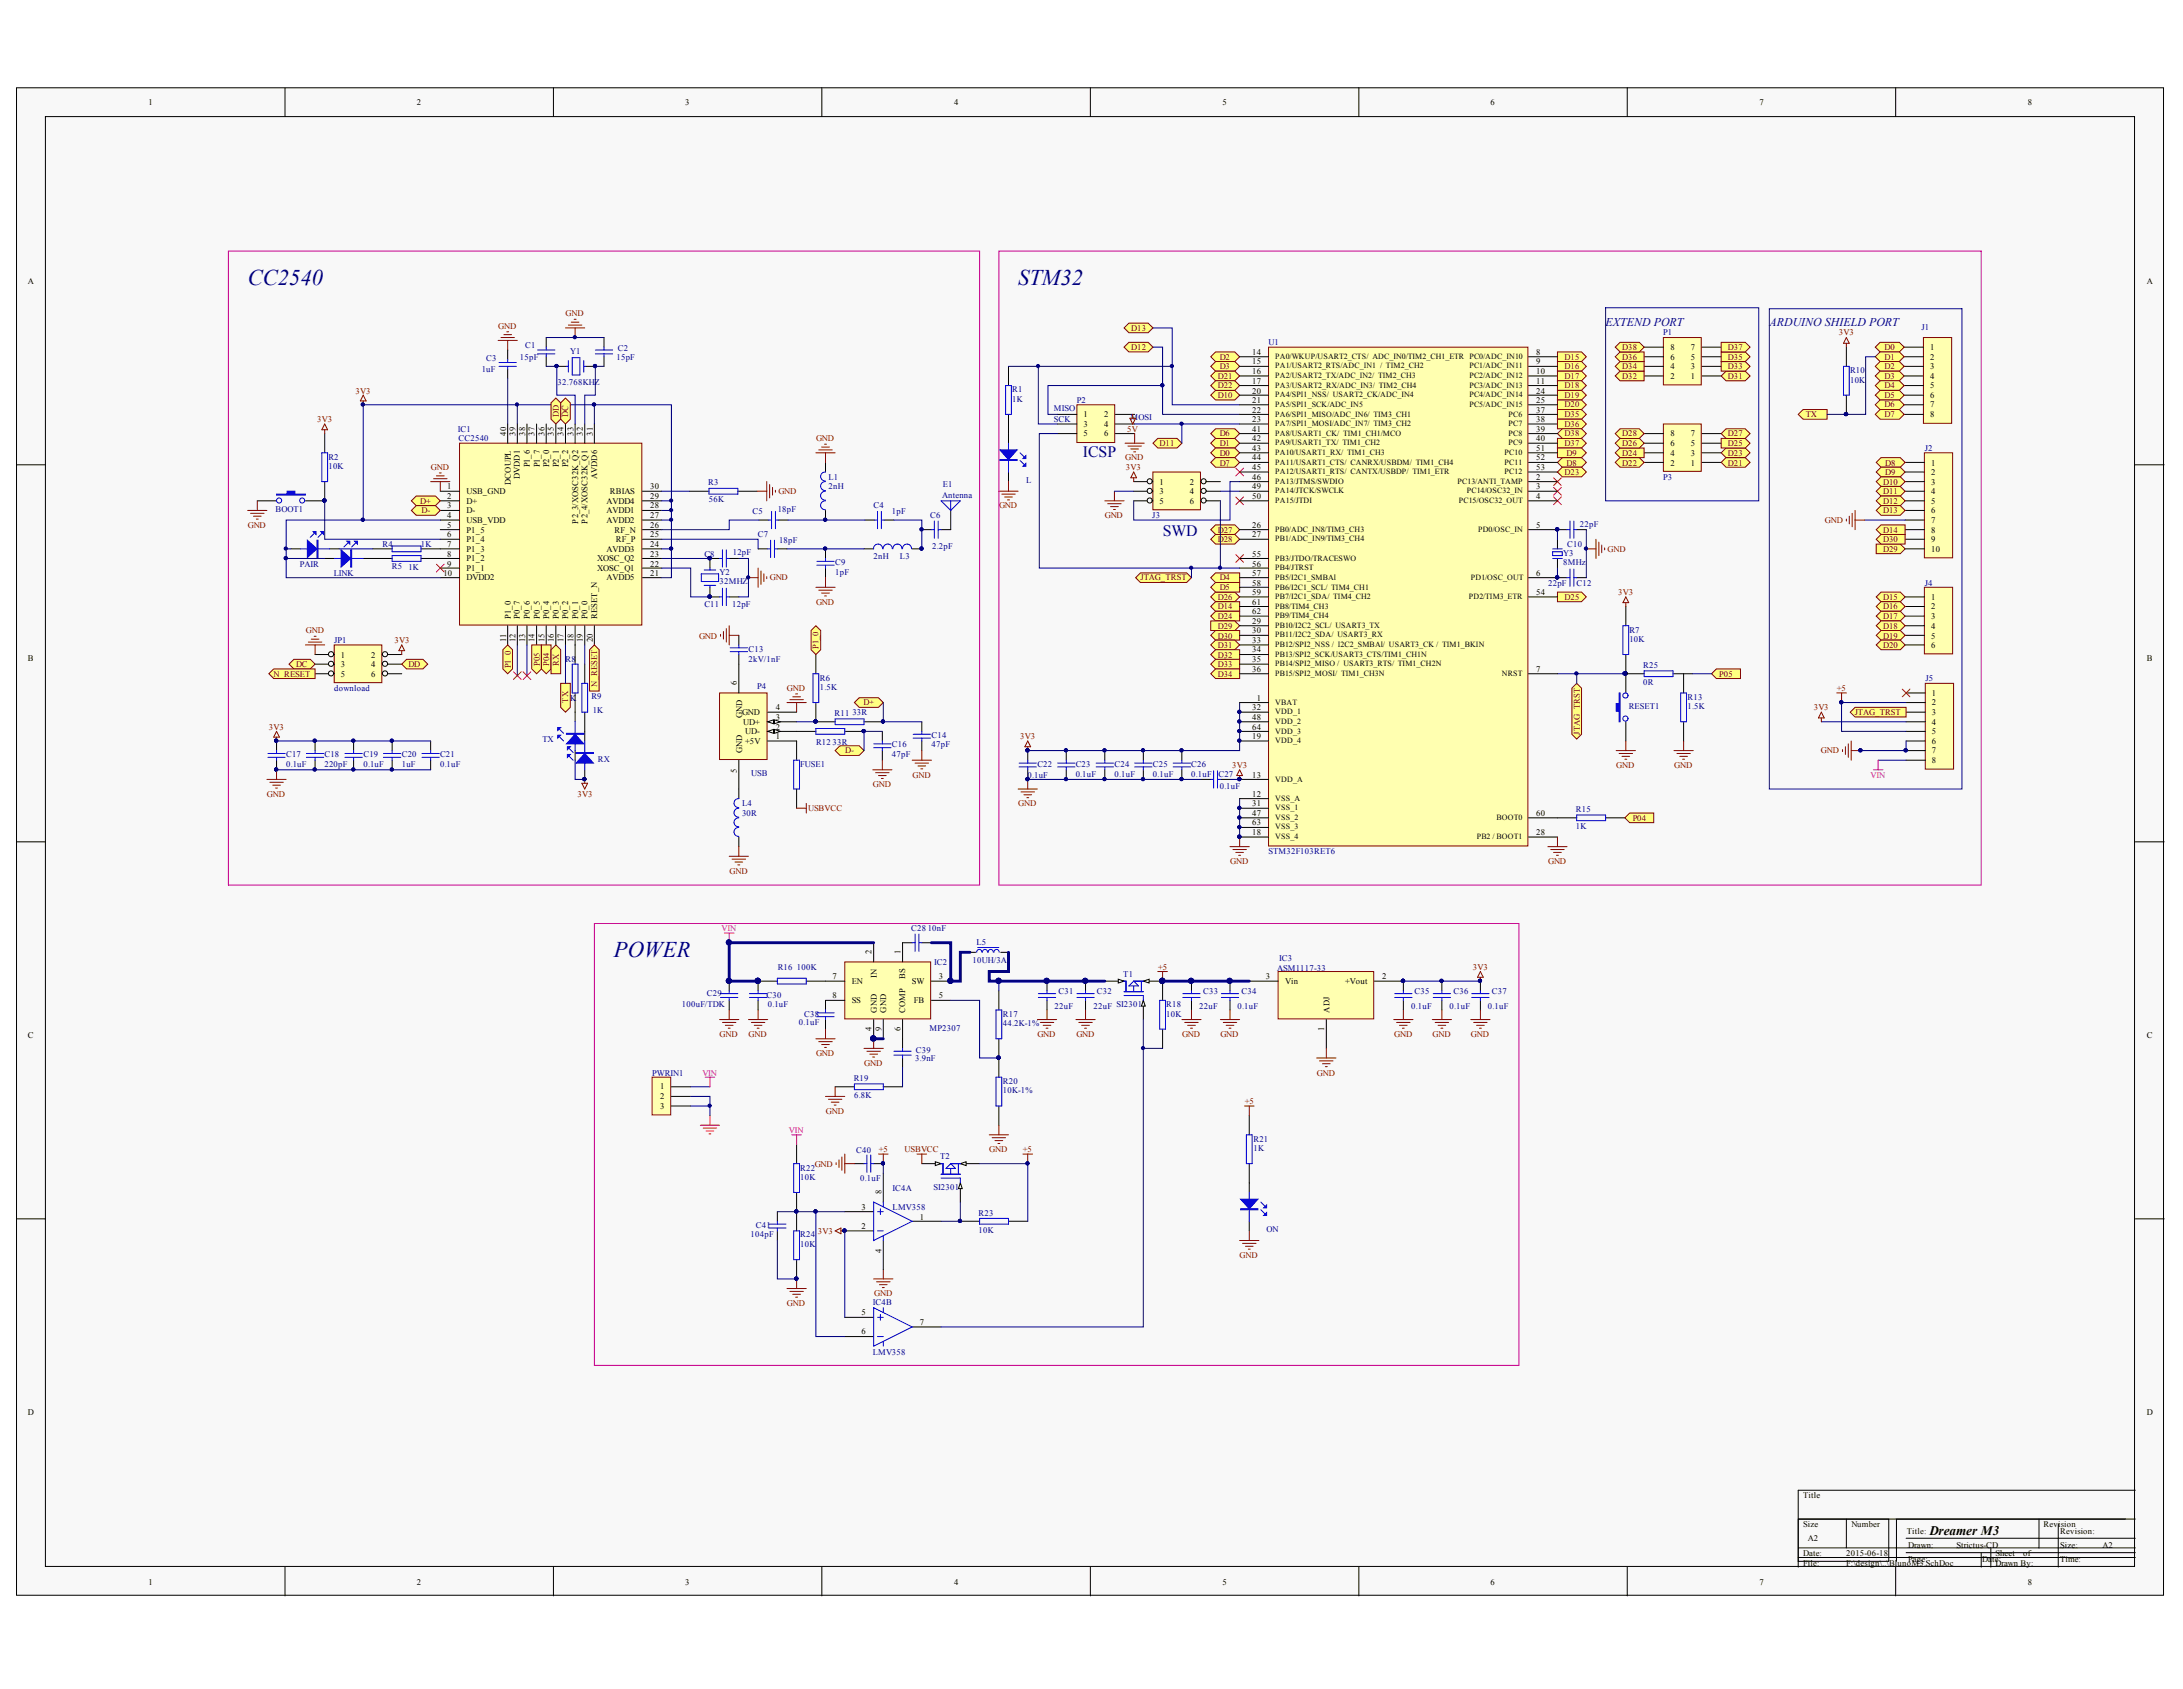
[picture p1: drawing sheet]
<svg xmlns="http://www.w3.org/2000/svg" width="279mm" height="216mm" viewBox="0 0 279 216" stroke-linecap="round" stroke-linejoin="round" font-family="sans-serif">
<defs><g id="words">
<g font-size="2.9" fill="#000080">
<text x="31.7" y="36.4">CC2540</text>
<text x="130.2" y="36.4">STM32</text>
<text x="78.5" y="122.3">POWER</text>
</g>
<g font-size="2" fill="#000080">
<text x="138.4" y="58.4">ICSP</text>
<text x="148.6" y="68.5">SWD</text>
</g>
<text font-size="1.7" x="246.6" y="196.2">Dreamer M3</text>
<g font-size="1.5" fill="#000080">
<text x="205.2" y="41.6">EXTEND PORT</text>
<text x="226.2" y="41.6">ARDUINO SHIELD PORT</text>
</g>
<g font-size="1.1">
<text x="19" y="13.4">1</text>
<text x="53.3" y="13.4">2</text>
<text x="87.6" y="13.4">3</text>
<text x="122" y="13.4">4</text>
<text x="156.3" y="13.4">5</text>
<text x="190.5" y="13.4">6</text>
<text x="224.9" y="13.4">7</text>
<text x="259.2" y="13.4">8</text>
<text x="3.5" y="36.3">A</text>
<text x="274.4" y="36.3">A</text>
<text x="160.1" y="45.3">14</text>
<text x="160.1" y="47.9">16</text>
<text x="160.1" y="46.6">15</text>
<text x="196.4" y="45.3">8</text>
<text x="196.4" y="46.6">9</text>
<text x="196.4" y="47.9">10</text>
<text x="213.5" y="47.2">4</text>
<text x="213.5" y="46">6</text>
<text x="213.5" y="44.7">8</text>
<text x="216.1" y="47.2">3</text>
<text x="216.1" y="46">5</text>
<text x="216.1" y="44.7">7</text>
<text x="246.7" y="44.7">1</text>
<text x="246.7" y="46">2</text>
<text x="246.7" y="47.2">3</text>
<text x="138.5" y="53.3">1</text>
<text x="141.1" y="53.3">2</text>
<text x="160.1" y="51.5">21</text>
<text x="160.1" y="49">17</text>
<text x="160.1" y="50.3">20</text>
<text x="160.1" y="52.8">22</text>
<text x="160.1" y="53.9">23</text>
<text x="196.4" y="49">11</text>
<text x="196.4" y="50.3">24</text>
<text x="196.4" y="51.5">25</text>
<text x="196.4" y="52.8">37</text>
<text x="196.4" y="53.9">38</text>
<text x="213.5" y="48.4">2</text>
<text x="216.1" y="48.4">1</text>
<text x="246.7" y="48.4">4</text>
<text x="246.7" y="49.6">5</text>
<text x="246.7" y="50.9">6</text>
<text x="246.7" y="52.1">7</text>
<text x="246.7" y="53.3">8</text>
<text x="64.7" y="55.7" transform="rotate(-90 64.7 55.7)">40</text>
<text x="65.9" y="55.7" transform="rotate(-90 65.9 55.7)">39</text>
<text x="67.1" y="55.7" transform="rotate(-90 67.1 55.7)">38</text>
<text x="67.7" y="59.8" transform="rotate(-90 67.7 59.8)">P1_6</text>
<text x="68.3" y="55.7" transform="rotate(-90 68.3 55.7)">37</text>
<text x="69" y="59.8" transform="rotate(-90 69 59.8)">P1_7</text>
<text x="69.6" y="55.7" transform="rotate(-90 69.6 55.7)">36</text>
<text x="70.2" y="59.8" transform="rotate(-90 70.2 59.8)">P2_0</text>
<text x="70.8" y="55.7" transform="rotate(-90 70.8 55.7)">35</text>
<text x="71.5" y="59.8" transform="rotate(-90 71.5 59.8)">P2_1</text>
<text x="72" y="55.7" transform="rotate(-90 72 55.7)">34</text>
<text x="72.6" y="59.8" transform="rotate(-90 72.6 59.8)">P2_2</text>
<text x="73.3" y="55.7" transform="rotate(-90 73.3 55.7)">33</text>
<text x="74.5" y="55.7" transform="rotate(-90 74.5 55.7)">32</text>
<text x="75.8" y="55.7" transform="rotate(-90 75.8 55.7)">31</text>
<text x="138.5" y="54.6">3</text>
<text x="138.5" y="55.8">5</text>
<text x="141.1" y="54.6">4</text>
<text x="141.1" y="55.8">6</text>
<text x="160.1" y="55.2">41</text>
<text x="160.1" y="56.4">42</text>
<text x="160.1" y="57.6">43</text>
<text x="160.1" y="58.8">44</text>
<text x="196.4" y="55.2">39</text>
<text x="196.4" y="56.4">40</text>
<text x="196.4" y="57.6">51</text>
<text x="196.4" y="58.8">52</text>
<text x="213.5" y="59.5">2</text>
<text x="213.5" y="58.2">4</text>
<text x="213.5" y="57.1">6</text>
<text x="213.5" y="55.8">8</text>
<text x="216.1" y="59.5">1</text>
<text x="216.1" y="58.2">3</text>
<text x="216.1" y="57.1">5</text>
<text x="216.1" y="55.8">7</text>
<text x="246.9" y="59.5">1</text>
<text x="57.2" y="62.5">1</text>
<text x="57.2" y="63.8">2</text>
<text x="57.2" y="65">3</text>
<text x="59.6" y="63.1">USB_GND</text>
<text x="59.6" y="64.4">D+</text>
<text x="59.6" y="65.6">D-</text>
<text x="65.3" y="62" transform="rotate(-90 65.3 62)">DCOUPL</text>
<text x="66.5" y="61.3" transform="rotate(-90 66.5 61.3)">DVDD1</text>
<text x="76.4" y="61.3" transform="rotate(-90 76.4 61.3)">AVDD6</text>
<text x="77.5" y="65.6">AVDD1</text>
<text x="77.5" y="64.4">AVDD4</text>
<text x="78" y="63.1">RBIAS</text>
<text x="83.1" y="65">28</text>
<text x="83.1" y="63.8">29</text>
<text x="83.1" y="62.5">30</text>
<text x="148.2" y="62">1</text>
<text x="148.2" y="63.1">3</text>
<text x="148.2" y="64.4">5</text>
<text x="152.1" y="62">2</text>
<text x="152.1" y="63.1">4</text>
<text x="152.1" y="64.4">6</text>
<text x="160.1" y="61.4">46</text>
<text x="160.1" y="62.5">49</text>
<text x="160.1" y="63.8">50</text>
<text x="160.1" y="60.1">45</text>
<text x="196.4" y="61.4">2</text>
<text x="196.4" y="62.5">3</text>
<text x="196.4" y="63.8">4</text>
<text x="196.4" y="60.1">53</text>
<text x="246.9" y="60.7">2</text>
<text x="246.9" y="62">3</text>
<text x="246.9" y="63.1">4</text>
<text x="246.9" y="64.4">5</text>
<text x="246.9" y="65.6">6</text>
<text x="57.2" y="66.3">4</text>
<text x="57.2" y="67.4">5</text>
<text x="57.2" y="68.7">6</text>
<text x="57.2" y="69.9">7</text>
<text x="57.2" y="71.2">8</text>
<text x="59.6" y="66.8">USB_VDD</text>
<text x="59.6" y="68.1">P1_5</text>
<text x="59.6" y="69.3">P1_4</text>
<text x="59.6" y="70.6">P1_3</text>
<text x="59.6" y="71.7">P1_2</text>
<text x="73.9" y="66.9" transform="rotate(-90 73.9 66.9)">P2_3/XOSC32K_Q2</text>
<text x="75.1" y="66.9" transform="rotate(-90 75.1 66.9)">P2_4/XOSC32K_Q1</text>
<text x="76.4" y="71.7">XOSC_Q2</text>
<text x="77.5" y="70.6">AVDD3</text>
<text x="77.5" y="66.8">AVDD2</text>
<text x="78.5" y="68.1">RF_N</text>
<text x="78.7" y="69.3">RF_P</text>
<text x="83.1" y="71.2">23</text>
<text x="83.1" y="69.9">24</text>
<text x="83.1" y="68.7">25</text>
<text x="83.1" y="67.4">26</text>
<text x="83.1" y="66.3">27</text>
<text x="160.1" y="67.4">26</text>
<text x="160.1" y="68.7">27</text>
<text x="160.1" y="71.2">55</text>
<text x="196.4" y="67.4">5</text>
<text x="246.9" y="66.8">7</text>
<text x="246.9" y="68.1">8</text>
<text x="246.9" y="69.3">9</text>
<text x="246.9" y="70.6">10</text>
<text x="56.7" y="73.6">10</text>
<text x="57.2" y="72.4">9</text>
<text x="59.6" y="73">P1_1</text>
<text x="59.6" y="74.2">DVDD2</text>
<text x="76.4" y="73">XOSC_Q1</text>
<text x="77.5" y="74.2">AVDD5</text>
<text x="83.1" y="73.6">21</text>
<text x="83.1" y="72.4">22</text>
<text x="160.1" y="72.4">56</text>
<text x="160.1" y="73.6">57</text>
<text x="160.1" y="77.3">61</text>
<text x="160.1" y="74.9">58</text>
<text x="160.1" y="76">59</text>
<text x="196.4" y="73.6">6</text>
<text x="196.4" y="76">54</text>
<text x="246.9" y="76.6">1</text>
<text x="246.9" y="77.9">2</text>
<text x="64.7" y="82" transform="rotate(-90 64.7 82)">11</text>
<text x="65.3" y="79.1" transform="rotate(-90 65.3 79.1)">P1_0</text>
<text x="65.9" y="82" transform="rotate(-90 65.9 82)">12</text>
<text x="66.5" y="79.1" transform="rotate(-90 66.5 79.1)">P0_7</text>
<text x="67.1" y="82" transform="rotate(-90 67.1 82)">13</text>
<text x="67.7" y="79.1" transform="rotate(-90 67.7 79.1)">P0_6</text>
<text x="68.3" y="82" transform="rotate(-90 68.3 82)">14</text>
<text x="69" y="79.1" transform="rotate(-90 69 79.1)">P0_5</text>
<text x="69.6" y="82" transform="rotate(-90 69.6 82)">15</text>
<text x="70.2" y="79.1" transform="rotate(-90 70.2 79.1)">P0_4</text>
<text x="70.8" y="82" transform="rotate(-90 70.8 82)">16</text>
<text x="71.5" y="79.1" transform="rotate(-90 71.5 79.1)">P0_3</text>
<text x="72" y="82" transform="rotate(-90 72 82)">17</text>
<text x="72.6" y="79.1" transform="rotate(-90 72.6 79.1)">P0_2</text>
<text x="73.3" y="82" transform="rotate(-90 73.3 82)">18</text>
<text x="73.9" y="79.1" transform="rotate(-90 73.9 79.1)">P0_1</text>
<text x="74.5" y="82" transform="rotate(-90 74.5 82)">19</text>
<text x="75.1" y="79.1" transform="rotate(-90 75.1 79.1)">P0_0</text>
<text x="75.8" y="82" transform="rotate(-90 75.8 82)">20</text>
<text x="76.4" y="79.1" transform="rotate(-90 76.4 79.1)">RESET_N</text>
<text x="160.1" y="78.5">62</text>
<text x="160.1" y="83.4">34</text>
<text x="160.1" y="79.8">29</text>
<text x="160.1" y="80.9">30</text>
<text x="160.1" y="82.2">33</text>
<text x="246.9" y="79.2">3</text>
<text x="246.9" y="80.4">4</text>
<text x="246.9" y="81.6">5</text>
<text x="246.9" y="82.8">6</text>
<text x="3.5" y="84.5">B</text>
<text x="43.6" y="84.1">1</text>
<text x="43.6" y="85.2">3</text>
<text x="43.6" y="86.5">5</text>
<text x="47.5" y="84.1">2</text>
<text x="47.5" y="85.2">4</text>
<text x="47.5" y="86.5">6</text>
<text x="94.2" y="87.6" transform="rotate(-90 94.2 87.6)">6</text>
<text x="160.1" y="84.7">35</text>
<text x="160.1" y="85.9">36</text>
<text x="160.6" y="89.6">1</text>
<text x="196.4" y="85.9">7</text>
<text x="247" y="89">1</text>
<text x="274.4" y="84.5">B</text>
<text x="94.8" y="91.8" transform="rotate(-90 94.8 91.8)">GND</text>
<text x="94.8" y="91.4">GND</text>
<text x="95" y="92.7">UD+</text>
<text x="95.3" y="95.1">+5V</text>
<text x="95.3" y="93.9">UD-</text>
<text x="99.2" y="94.4">1</text>
<text x="99.2" y="90.8">4</text>
<text x="99.2" y="92">3</text>
<text x="99.2" y="93.3">2</text>
<text x="160.1" y="90.8">32</text>
<text x="160.1" y="92">48</text>
<text x="160.1" y="93.3">64</text>
<text x="160.1" y="94.4">19</text>
<text x="247" y="90.1">2</text>
<text x="247" y="91.4">3</text>
<text x="247" y="92.7">4</text>
<text x="247" y="93.9">5</text>
<text x="247" y="95.1">6</text>
<text x="94.2" y="98.8" transform="rotate(-90 94.2 98.8)">5</text>
<text x="94.8" y="96.3" transform="rotate(-90 94.8 96.3)">GND</text>
<text x="160.1" y="99.4">13</text>
<text x="160.1" y="101.9">12</text>
<text x="247" y="96.3">7</text>
<text x="247" y="97.6">8</text>
<text x="160.1" y="103.1">31</text>
<text x="160.1" y="104.3">47</text>
<text x="160.1" y="105.5">63</text>
<text x="160.1" y="106.8">18</text>
<text x="196.4" y="106.8">28</text>
<text x="196.4" y="104.3">60</text>
<text x="106.4" y="125.2">7</text>
<text x="108.9" y="125.8">EN</text>
<text x="111.4" y="122" transform="rotate(-90 111.4 122)">2</text>
<text x="112.1" y="125" transform="rotate(-90 112.1 125)">IN</text>
<text x="115.1" y="122" transform="rotate(-90 115.1 122)">1</text>
<text x="115.7" y="125.2" transform="rotate(-90 115.7 125.2)">BS</text>
<text x="116.6" y="125.8">SW</text>
<text x="120" y="125.2">3</text>
<text x="161.8" y="125.2">3</text>
<text x="164.3" y="125.8">Vin</text>
<text x="172" y="125.8">+Vout</text>
<text x="176.7" y="125.2">2</text>
<text x="106.4" y="127.6">8</text>
<text x="108.9" y="128.2">SS</text>
<text x="111.4" y="131.8" transform="rotate(-90 111.4 131.8)">4</text>
<text x="112.1" y="129.5" transform="rotate(-90 112.1 129.5)">GND</text>
<text x="112.7" y="131.8" transform="rotate(-90 112.7 131.8)">9</text>
<text x="113.3" y="129.5" transform="rotate(-90 113.3 129.5)">GND</text>
<text x="115.1" y="131.8" transform="rotate(-90 115.1 131.8)">6</text>
<text x="115.7" y="129.5" transform="rotate(-90 115.7 129.5)">COMP</text>
<text x="116.8" y="128.2">FB</text>
<text x="120" y="127.6">5</text>
<text x="169.3" y="131.8" transform="rotate(-90 169.3 131.8)">1</text>
<text x="169.9" y="129.5" transform="rotate(-90 169.9 129.5)">ADJ</text>
<text x="3.5" y="132.7">C</text>
<text x="274.4" y="132.7">C</text>
<text x="84.4" y="139.3">1</text>
<text x="84.4" y="140.5">2</text>
<text x="84.4" y="141.7">3</text>
<text x="110.1" y="154.6">3</text>
<text x="112.7" y="152.7" transform="rotate(-90 112.7 152.7)">8</text>
<text x="117.6" y="155.9">1</text>
<text x="110.1" y="157.1">2</text>
<text x="112.7" y="160.1" transform="rotate(-90 112.7 160.1)">4</text>
<text x="110.1" y="168.1">5</text>
<text x="110.1" y="170.6">6</text>
<text x="117.6" y="169.4">7</text>
<text x="3.5" y="180.9">D</text>
<text x="274.4" y="180.9">D</text>
<text x="230.5" y="191.5">Title</text>
<text x="230.5" y="195.1">Size</text>
<text x="231.1" y="197">A2</text>
<text x="236.7" y="195.1">Number</text>
<text x="243.8" y="196.1">Title:</text>
<text x="243.9" y="197.8">Drawn:</text>
<text x="250.1" y="197.8">Strictus-CD</text>
<text x="261.2" y="195.1">Revi</text>
<text x="263.3" y="197.8">Size:</text>
<text x="263.3" y="196.1">Revision:</text>
<text x="263.4" y="195.1">sion</text>
<text x="268.8" y="197.8">A2</text>
<text x="19" y="202.6">1</text>
<text x="53.3" y="202.6">2</text>
<text x="87.6" y="202.6">3</text>
<text x="122" y="202.6">4</text>
<text x="156.3" y="202.6">5</text>
<text x="190.5" y="202.6">6</text>
<text x="224.9" y="202.6">7</text>
<text x="230.5" y="198.9">Date:</text>
<text x="230.5" y="200.1">File:</text>
<text x="236" y="198.9">2015-06-18</text>
<text x="236" y="200.1">F:\design\..\BlunoM3.SchDoc</text>
<text x="243.9" y="199.7">Page:</text>
<text x="253.4" y="199.7">Da</text>
<text x="254.6" y="199.7">te:</text>
<text x="255.1" y="198.9">Sheet</text>
<text x="255.1" y="200.1">Drawn By:</text>
<text x="258.6" y="198.9">of</text>
<text x="259.2" y="202.6">8</text>
<text x="263.3" y="199.7">Time:</text>
</g>
<g font-size="1.1" fill="#800000">
<text x="72.3" y="40.4">GND</text>
<text x="63.7" y="42">GND</text>
<text x="144.6" y="42.3">D13</text>
<text x="144.6" y="44.7">D12</text>
<text x="155.9" y="46">D2</text>
<text x="155.9" y="47.2">D3</text>
<text x="200" y="46">D15</text>
<text x="200" y="47.2">D16</text>
<text x="207.3" y="47.2">D34</text>
<text x="207.3" y="46">D36</text>
<text x="207.3" y="44.7">D38</text>
<text x="220.9" y="47.2">D33</text>
<text x="220.9" y="46">D35</text>
<text x="220.9" y="44.7">D37</text>
<text x="235.1" y="42.9">3V3</text>
<text x="240.9" y="44.7">D0</text>
<text x="240.9" y="46">D1</text>
<text x="240.9" y="47.2">D2</text>
<text x="40.5" y="53.9">3V3</text>
<text x="45.4" y="50.3">3V3</text>
<text x="71.5" y="53.3" transform="rotate(-90 71.5 53.3)">DD</text>
<text x="72.6" y="53.3" transform="rotate(-90 72.6 53.3)">DC</text>
<text x="155.7" y="50.9">D10</text>
<text x="155.7" y="48.4">D21</text>
<text x="155.7" y="49.6">D22</text>
<text x="200" y="48.4">D17</text>
<text x="200" y="49.6">D18</text>
<text x="200" y="50.9">D19</text>
<text x="200" y="52.1">D20</text>
<text x="200" y="53.3">D35</text>
<text x="207.3" y="48.4">D32</text>
<text x="220.9" y="48.4">D31</text>
<text x="230.8" y="53.3">TX</text>
<text x="240.9" y="48.4">D3</text>
<text x="240.9" y="49.6">D4</text>
<text x="240.9" y="50.9">D5</text>
<text x="240.9" y="52.1">D6</text>
<text x="240.9" y="53.3">D7</text>
<text x="104.3" y="56.4">GND</text>
<text x="143.8" y="58.8">GND</text>
<text x="144.1" y="55.2">5V</text>
<text x="148.2" y="57.1">D11</text>
<text x="155.9" y="57.1">D1</text>
<text x="155.9" y="58.2">D0</text>
<text x="155.9" y="55.8">D6</text>
<text x="155.9" y="59.5">D7</text>
<text x="200" y="54.6">D36</text>
<text x="200" y="57.1">D37</text>
<text x="200" y="55.8">D38</text>
<text x="200.3" y="59.5">D8</text>
<text x="200.3" y="58.2">D9</text>
<text x="207.3" y="59.5">D22</text>
<text x="207.3" y="58.2">D24</text>
<text x="207.3" y="57.1">D26</text>
<text x="207.3" y="55.8">D28</text>
<text x="220.9" y="59.5">D21</text>
<text x="220.9" y="58.2">D23</text>
<text x="220.9" y="57.1">D25</text>
<text x="220.9" y="55.8">D27</text>
<text x="241" y="59.5">D8</text>
<text x="53.7" y="64.4">D+</text>
<text x="53.9" y="65.6">D-</text>
<text x="55.1" y="60.1">GND</text>
<text x="99.5" y="63.1">GND</text>
<text x="127.7" y="65">GND</text>
<text x="143.9" y="60.1">3V3</text>
<text x="200" y="60.7">D23</text>
<text x="240.7" y="62">D10</text>
<text x="240.7" y="63.1">D11</text>
<text x="240.7" y="64.4">D12</text>
<text x="240.7" y="65.6">D13</text>
<text x="241" y="60.7">D9</text>
<text x="31.7" y="67.4">GND</text>
<text x="141.2" y="66.3">GND</text>
<text x="155.7" y="68.1">D27</text>
<text x="155.7" y="69.3">D28</text>
<text x="205.5" y="70.6">GND</text>
<text x="233.3" y="66.8">GND</text>
<text x="240.7" y="68.1">D14</text>
<text x="240.7" y="70.6">D29</text>
<text x="240.7" y="69.3">D30</text>
<text x="98.4" y="74.2">GND</text>
<text x="104.3" y="77.3">GND</text>
<text x="145.8" y="74.2">JTAG_TRST</text>
<text x="155.7" y="76.6">D26</text>
<text x="155.7" y="77.9">D14</text>
<text x="155.9" y="74.2">D4</text>
<text x="155.9" y="75.5">D5</text>
<text x="200" y="76.6">D25</text>
<text x="206.8" y="76">3V3</text>
<text x="240.7" y="76.6">D15</text>
<text x="240.7" y="77.9">D16</text>
<text x="39.1" y="80.9">GND</text>
<text x="50.4" y="82.2">3V3</text>
<text x="89.4" y="81.6">GND</text>
<text x="104.6" y="83" transform="rotate(-90 104.6 83)">P1_0</text>
<text x="155.7" y="79.2">D24</text>
<text x="155.7" y="80.4">D29</text>
<text x="155.7" y="81.6">D30</text>
<text x="155.7" y="82.8">D31</text>
<text x="240.7" y="79.2">D17</text>
<text x="240.7" y="80.4">D18</text>
<text x="240.7" y="81.6">D19</text>
<text x="240.7" y="82.8">D20</text>
<text x="35" y="86.5">N_RESET</text>
<text x="37.8" y="85.2">DC</text>
<text x="52.2" y="85.2">DD</text>
<text x="65.3" y="85.4" transform="rotate(-90 65.3 85.4)">P1_0</text>
<text x="69" y="85.2" transform="rotate(-90 69 85.2)">P05</text>
<text x="70.2" y="85.2" transform="rotate(-90 70.2 85.2)">P04</text>
<text x="71.5" y="85.1" transform="rotate(-90 71.5 85.1)">RX</text>
<text x="72.6" y="89.8" transform="rotate(-90 72.6 89.8)">TX</text>
<text x="76.4" y="87.8" transform="rotate(-90 76.4 87.8)">N_RESET</text>
<text x="100.6" y="88.4">GND</text>
<text x="155.7" y="84.1">D32</text>
<text x="155.7" y="85.2">D33</text>
<text x="155.7" y="86.5">D34</text>
<text x="219.8" y="86.5">P05</text>
<text x="234.8" y="88.4">+5</text>
<text x="34.4" y="93.3">3V3</text>
<text x="110.4" y="90.1">D+</text>
<text x="130.4" y="94.4">3V3</text>
<text x="201.9" y="93.9" transform="rotate(-90 201.9 93.9)">JTAG_TRST</text>
<text x="231.8" y="90.8">3V3</text>
<text x="237.1" y="91.4">JTAG_TRST</text>
<text x="34.1" y="101.9">GND</text>
<text x="73.8" y="101.9">3V3</text>
<text x="108" y="96.3">D-</text>
<text x="111.6" y="100.6">GND</text>
<text x="116.6" y="99.4">GND</text>
<text x="157.5" y="98.2">3V3</text>
<text x="206.6" y="98.2">GND</text>
<text x="214" y="98.2">GND</text>
<text x="232.8" y="96.3">GND</text>
<text x="103.3" y="103.6">USBVCC</text>
<text x="130.2" y="103.1">GND</text>
<text x="208.7" y="104.9">P04</text>
<text x="93.2" y="111.7">GND</text>
<text x="157.3" y="110.4">GND</text>
<text x="197.9" y="110.4">GND</text>
<text x="148.1" y="124">+5</text>
<text x="188.3" y="124">3V3</text>
<text x="92" y="132.5">GND</text>
<text x="95.7" y="132.5">GND</text>
<text x="104.3" y="135">GND</text>
<text x="110.5" y="136.2">GND</text>
<text x="132.6" y="132.5">GND</text>
<text x="137.6" y="132.5">GND</text>
<text x="151.1" y="132.5">GND</text>
<text x="156" y="132.5">GND</text>
<text x="168.3" y="137.5">GND</text>
<text x="178.2" y="132.5">GND</text>
<text x="183.1" y="132.5">GND</text>
<text x="188" y="132.5">GND</text>
<text x="105.6" y="142.4">GND</text>
<text x="159.1" y="141.1">+5</text>
<text x="104.1" y="149.1">GND</text>
<text x="112.3" y="147.3">+5</text>
<text x="115.6" y="147.3">USBVCC</text>
<text x="126.4" y="147.3">GND</text>
<text x="130.7" y="147.3">+5</text>
<text x="104.6" y="157.7">3V3</text>
<text x="158.4" y="160.8">GND</text>
<text x="100.6" y="166.9">GND</text>
<text x="111.7" y="165.7">GND</text>
</g>
<g font-size="1.1" fill="#000080">
<text x="61.6" y="47.6">1uF</text>
<text x="62.2" y="46.1">C3</text>
<text x="66.5" y="46">15pF</text>
<text x="67.1" y="44.5">C1</text>
<text x="72.9" y="45.2">Y1</text>
<text x="78.8" y="46">15pF</text>
<text x="79" y="44.9">C2</text>
<text x="162.2" y="44.1">U1</text>
<text x="212.6" y="42.9">P1</text>
<text x="236.5" y="47.7">R10</text>
<text x="245.6" y="42.2">J1</text>
<text x="71.3" y="49.2">32.768KHZ</text>
<text x="129.4" y="50.1">R1</text>
<text x="129.4" y="51.4">1K</text>
<text x="134.7" y="52.5">MISO</text>
<text x="134.7" y="53.9">SCK</text>
<text x="137.7" y="51.5">P2</text>
<text x="144.5" y="53.7">MOSI</text>
<text x="236.5" y="49">10K</text>
<text x="42" y="58.7">R2</text>
<text x="58.5" y="55.3">IC1</text>
<text x="58.6" y="56.4">CC2540</text>
<text x="246" y="57.6">J2</text>
<text x="35.2" y="65.4">BOOT1</text>
<text x="42" y="60">10K</text>
<text x="90.5" y="62">R3</text>
<text x="90.6" y="64.2">56K</text>
<text x="96.2" y="65.8">C5</text>
<text x="99.4" y="65.5">18pF</text>
<text x="105.9" y="61.4">L1</text>
<text x="105.9" y="62.5">2nH</text>
<text x="111.7" y="65">C4</text>
<text x="114" y="65.8">1pF</text>
<text x="120.4" y="63.6">Antenna</text>
<text x="120.5" y="62.3">E1</text>
<text x="131.2" y="61.7">L</text>
<text x="212.6" y="61.4">P3</text>
<text x="48.9" y="69.9">R4</text>
<text x="53.8" y="69.9">1K</text>
<text x="90" y="71.2">C8</text>
<text x="93.7" y="70.9">12pF</text>
<text x="96.9" y="68.7">C7</text>
<text x="99.6" y="69.5">18pF</text>
<text x="111.7" y="71.5">2nH</text>
<text x="115" y="71.5">L3</text>
<text x="118.9" y="66.3">C6</text>
<text x="119.2" y="70.1">2.2pF</text>
<text x="147.3" y="66.3">J3</text>
<text x="199.8" y="71.1">Y3</text>
<text x="200.3" y="69.9">C10</text>
<text x="201.9" y="67.4">22pF</text>
<text x="38.3" y="72.4">PAIR</text>
<text x="42.7" y="73.6">LINK</text>
<text x="50.1" y="72.8">R5</text>
<text x="52.2" y="72.8">1K</text>
<text x="90" y="77.6">C11</text>
<text x="92" y="73.5">Y2</text>
<text x="92" y="74.7">32MHZ</text>
<text x="93.6" y="77.7">12pF</text>
<text x="106.8" y="72.2">C9</text>
<text x="106.8" y="73.5">1pF</text>
<text x="197.9" y="74.9">22pF</text>
<text x="199.8" y="72.2">8MHz</text>
<text x="201.5" y="74.9">C12</text>
<text x="246" y="74.9">J4</text>
<text x="42.7" y="82.2">JP1</text>
<text x="95.7" y="83.3">C13</text>
<text x="208.3" y="80.9">R7</text>
<text x="208.3" y="82">10K</text>
<text x="42.7" y="88.4">download</text>
<text x="72.3" y="84.7">R8</text>
<text x="72.3" y="89.6">1K</text>
<text x="75.6" y="89.3">R9</text>
<text x="95.7" y="84.6">2kV/1nF</text>
<text x="96.8" y="88.1">P4</text>
<text x="104.8" y="87">R6</text>
<text x="104.8" y="88.2">1.5K</text>
<text x="210.1" y="85.4">R25</text>
<text x="210.1" y="87.6">0R</text>
<text x="215.7" y="89.5">R13</text>
<text x="246.1" y="87.1">J5</text>
<text x="69.3" y="94.9">TX</text>
<text x="75.8" y="91.2">1K</text>
<text x="104.3" y="95.2">R12</text>
<text x="106.4" y="95.2">33R</text>
<text x="106.7" y="91.5">R11</text>
<text x="109" y="91.4">33R</text>
<text x="114" y="95.5">C16</text>
<text x="119.1" y="94.4">C14</text>
<text x="119.1" y="95.5">47pF</text>
<text x="208.2" y="90.6">RESET1</text>
<text x="215.7" y="90.6">1.5K</text>
<text x="36.6" y="96.8">C17</text>
<text x="36.6" y="98.1">0.1uF</text>
<text x="41.5" y="96.8">C18</text>
<text x="41.5" y="98.1">220pF</text>
<text x="46.5" y="96.8">C19</text>
<text x="46.5" y="98.1">0.1uF</text>
<text x="51.4" y="96.8">C20</text>
<text x="51.4" y="98.1">1uF</text>
<text x="56.3" y="96.8">C21</text>
<text x="56.3" y="98.1">0.1uF</text>
<text x="76.4" y="97.4">RX</text>
<text x="96" y="99.2">USB</text>
<text x="102.3" y="98.1">FUSE1</text>
<text x="114" y="96.8">47pF</text>
<text x="131.3" y="99.4">0.1uF</text>
<text x="132.6" y="98.1">C22</text>
<text x="137.5" y="98.1">C23</text>
<text x="137.5" y="99.3">0.1uF</text>
<text x="142.5" y="98.1">C24</text>
<text x="142.5" y="99.3">0.1uF</text>
<text x="147.4" y="98.1">C25</text>
<text x="147.4" y="99.3">0.1uF</text>
<text x="152.3" y="98.1">C26</text>
<text x="152.3" y="99.3">0.1uF</text>
<text x="155.7" y="99.3">C27</text>
<text x="155.9" y="100.9">0.1uF</text>
<text x="94.8" y="103.1">L4</text>
<text x="94.8" y="104.3">30R</text>
<text x="201.4" y="103.8">R15</text>
<text x="201.4" y="106">1K</text>
<text x="162.2" y="109.2">STM32F103RET6</text>
<text x="116.5" y="119">C28</text>
<text x="118.6" y="119">10nF</text>
<text x="99.4" y="124">R16</text>
<text x="101.9" y="124">100K</text>
<text x="119.4" y="123.3">IC2</text>
<text x="124.3" y="123.1">10UH/3A</text>
<text x="124.8" y="120.8">L5</text>
<text x="143.6" y="124.8">T1</text>
<text x="163.3" y="124.1">ASM1117-33</text>
<text x="163.5" y="122.8">IC3</text>
<text x="87.2" y="128.7">100uF/TDK</text>
<text x="90.4" y="127.3">C29</text>
<text x="98" y="127.6">C30</text>
<text x="98.1" y="128.7">0.1uF</text>
<text x="102.1" y="131.1">0.1uF</text>
<text x="102.8" y="130">C38</text>
<text x="118.8" y="131.8">MP2307</text>
<text x="128.2" y="130">R17</text>
<text x="128.2" y="131.2">44.2K-1%</text>
<text x="134.8" y="129">22uF</text>
<text x="135.3" y="127.1">C31</text>
<text x="139.8" y="129">22uF SI2301</text>
<text x="140.2" y="127.1">C32</text>
<text x="149.1" y="128.7">R18</text>
<text x="149.1" y="130">10K</text>
<text x="153.3" y="129">22uF</text>
<text x="153.8" y="127.1">C33</text>
<text x="158.2" y="129">0.1uF</text>
<text x="158.7" y="127.1">C34</text>
<text x="180.4" y="129">0.1uF</text>
<text x="180.8" y="127.1">C35</text>
<text x="185.3" y="129">0.1uF</text>
<text x="185.8" y="127.1">C36</text>
<text x="190.2" y="129">0.1uF</text>
<text x="190.7" y="127.1">C37</text>
<text x="83.4" y="137.5">PWRIN1</text>
<text x="117" y="135.6">3.9nF</text>
<text x="117.1" y="134.5">C39</text>
<text x="109.1" y="138.2">R19</text>
<text x="109.2" y="140.4">6.8K</text>
<text x="128.2" y="138.6">R20</text>
<text x="128.2" y="139.8">10K-1%</text>
<text x="102.3" y="149.6">R22</text>
<text x="109.5" y="147.4">C40</text>
<text x="120.2" y="148.1">T2</text>
<text x="160.2" y="145.9">R21</text>
<text x="160.2" y="147.1">1K</text>
<text x="102.3" y="150.8">10K</text>
<text x="110" y="151">0.1uF</text>
<text x="114.1" y="152.2">IC4A</text>
<text x="114.1" y="154.6">LMV358</text>
<text x="119.3" y="152.1">SI2301</text>
<text x="125.1" y="155.4">R23</text>
<text x="95.9" y="158.1">104pF</text>
<text x="96.6" y="157">C41</text>
<text x="102.3" y="158.2">R24</text>
<text x="102.3" y="159.4">10K</text>
<text x="125.1" y="157.6">10K</text>
<text x="161.9" y="157.5">ON</text>
<text x="111.6" y="166.8">IC4B</text>
<text x="111.6" y="173.2">LMV358</text>
</g>
<g font-size="1.1" fill="#da2467">
<text x="239.1" y="99.4">VIN</text>
<text x="92.2" y="119">VIN</text>
<text x="89.8" y="137.5">VIN</text>
<text x="100.8" y="144.8">VIN</text>
</g>
<g font-size="1">
<text x="163" y="45.9">PA0/WKUP/USART2_CTS/ ADC_IN0/TIM2_CH1_ETR PC0/ADC_IN10</text>
<text x="163" y="47.1">PA1/USART2_RTS/ADC_IN1 / TIM2_CH2</text>
<text x="187.8" y="47.1">PC1/ADC_IN11</text>
<text x="163" y="52">PA5/SPI1_SCK/ADC_IN5</text>
<text x="163" y="48.4">PA2/USART2_TX/ADC_IN2/ TIM2_CH3</text>
<text x="163" y="49.5">PA3/USART2_RX/ADC_IN3/ TIM2_CH4</text>
<text x="163" y="50.8">PA4/SPI1_NSS/ USART2_CK/ADC_IN4</text>
<text x="163" y="53.3">PA6/SPI1_MISO/ADC_IN6/ TIM3_CH1</text>
<text x="187.8" y="48.4">PC2/ADC_IN12</text>
<text x="187.8" y="49.5">PC3/ADC_IN13</text>
<text x="187.8" y="50.8">PC4/ADC_IN14</text>
<text x="187.8" y="52">PC5/ADC_IN15</text>
<text x="192.8" y="53.3">PC6</text>
<text x="163" y="54.4">PA7/SPI1_MOSI/ADC_IN7/ TIM3_CH2</text>
<text x="163" y="55.7">PA8/USART1_CK/ TIM1_CH1/MCO</text>
<text x="163" y="56.9">PA9/USART1_TX/ TIM1_CH2</text>
<text x="163" y="58.2">PA10/USART1_RX/ TIM1_CH3</text>
<text x="163" y="59.4">PA11/USART1_CTS/ CANRX/USBDM/ TIM1_CH4</text>
<text x="192.3" y="58.2">PC10</text>
<text x="192.3" y="59.4">PC11</text>
<text x="192.8" y="54.4">PC7</text>
<text x="192.8" y="55.7">PC8</text>
<text x="192.8" y="56.9">PC9</text>
<text x="163" y="61.9">PA13/JTMS/SWDIO</text>
<text x="163" y="63">PA14/JTCK/SWCLK</text>
<text x="163" y="64.3">PA15/JTDI</text>
<text x="163" y="60.6">PA12/USART1_RTS/ CANTX/USBDP/ TIM1_ETR</text>
<text x="186.3" y="61.9">PC13/ANTI_TAMP</text>
<text x="186.5" y="64.3">PC15/OSC32_OUT</text>
<text x="187.5" y="63">PC14/OSC32_IN</text>
<text x="192.3" y="60.6">PC12</text>
<text x="163" y="67.9">PB0/ADC_IN8/TIM3_CH3</text>
<text x="163" y="69.2">PB1/ADC_IN9/TIM3_CH4</text>
<text x="163" y="71.7">PB3/JTDO/TRACESWO</text>
<text x="188.9" y="67.9">PD0/OSC_IN</text>
<text x="163" y="72.9">PB4/JTRST</text>
<text x="163" y="74.1">PB5/I2C1_SMBAl</text>
<text x="163" y="77.8">PB8/TIM4_CH3</text>
<text x="163" y="75.4">PB6/I2C1_SCL/ TIM4_CH1</text>
<text x="163" y="76.6">PB7/I2C1_SDA/ TIM4_CH2</text>
<text x="187.8" y="76.6">PD2/TIM3_ETR</text>
<text x="188" y="74.1">PD1/OSC_OUT</text>
<text x="163" y="79">PB9/TIM4_CH4</text>
<text x="163" y="84">PB13/SPI2_SCK/USART3_CTS/TIM1_CH1N</text>
<text x="163" y="80.3">PB10/I2C2_SCL/ USART3_TX</text>
<text x="163" y="81.4">PB11/I2C2_SDA/ USART3_RX</text>
<text x="163" y="82.7">PB12/SPI2_NSS / I2C2_SMBAl/ USART3_CK / TIM1_BKIN</text>
<text x="163" y="85.2">PB14/SPI2_MISO / USART3_RTS/ TIM1_CH2N</text>
<text x="163" y="86.4">PB15/SPI2_MOSI/ TIM1_CH3N</text>
<text x="192" y="86.4">NRST</text>
<text x="163" y="91.3">VDD_1</text>
<text x="163" y="92.5">VDD_2</text>
<text x="163" y="93.8">VDD_3</text>
<text x="163" y="95">VDD_4</text>
<text x="163" y="90.1">VBAT</text>
<text x="163" y="99.9">VDD_A</text>
<text x="163" y="103.6">VSS_1</text>
<text x="163" y="104.8">VSS_2</text>
<text x="163" y="106">VSS_3</text>
<text x="163" y="107.3">VSS_4</text>
<text x="163" y="102.4">VSS_A</text>
<text x="188.8" y="107.3">PB2 / BOOT1</text>
<text x="191.3" y="104.8">BOOT0</text>
</g>
</g></defs>
<g fill="#f8f8f8" stroke="#000" stroke-width=".13">
<path d="M2.1 11.2h274.5v192.7h-274.5z"/>
<path d="M5.8 14.9h267.1v185.3h-267.1z"/>
</g>
<g fill="none" stroke="#000" stroke-width=".13">
<path d="M36.4 11.2v3.7M70.7 11.2v3.7M105.1 11.2v3.7M139.4 11.2v3.7M173.7 11.2v3.7M208 11.2v3.7M242.3 11.2v3.7M2.1 59.4h3.7M273 59.4h3.6M2.1 107.6h3.7M273 107.6h3.6M2.1 155.8h3.7"/>
<path d="M273 155.8h3.6M229.9 194.2h11.5v5.4h-11.5zM229.9 194.2h43.1M229.9 197.9h43.1M229.9 199.1h43.1M236 194.2v3.7M243.7 196.6h29.3M243.7 198.5h29.3M253.3 198.5v1.8M254.5 197.9v2.4M260.6 194.2v3.7M263.1 194.8v5.5"/>
<path d="M271.7 194.2h-29.3v5.4M273 190.5h-43.1v9.8M36.4 200.3v3.7M70.7 200.3v3.7M105.1 200.3v3.7M139.4 200.3v3.7M173.7 200.3v3.7M208 200.3v3.7M242.3 200.3v3.7"/>
</g>
<path d="M108 123h11v7.2h-11z" fill="#ffffb0" stroke="#800000" stroke-width=".13"/>
<g fill="none" stroke="#000" stroke-width=".13">
<path d="M93.2 125.4v1.2M93.2 127.9v1.2M96.9 127.9v1.2M99.4 125.4h-2.5v1.2M103.1 125.4h4.9M105.5 130.3v1.3M106.8 138.9h2.4M108 127.9h-2.5v1.2M111.7 120.5v2.5M111.7 130.3v2.5M112.9 130.3v2.5M112.9 138.9h2.5"/>
<path d="M115.4 130.3v3.7M115.4 135.2v1.3M116.6 120.5h-1.2v2.5M117.8 120.5h1.3M119.1 125.4h2.4M119.1 127.9h2.4M124 121.7h.7M127.7 126.6v2.5M127.7 132.8v4.9M127.9 121.7h1M133.8 125.4v1.2M133.8 127.9v1.2"/>
<path d="M138.8 125.4v1.2M138.8 127.9v1.2M146.1 127.9v2.4M127.7 141.4v2.4"/>
</g>
<g fill="#000080" stroke="#000080" stroke-width=".13">
<circle cx="111.6" cy="132.7" r=".33"/>
<circle cx="121.5" cy="125.4" r=".33"/>
<circle cx="96.9" cy="125.4" r=".33"/>
<circle cx="93.2" cy="125.4" r=".33"/>
<circle cx="93.2" cy="120.5" r=".33"/>
<circle cx="127.6" cy="135.2" r=".21"/>
<circle cx="133.8" cy="125.4" r=".33"/>
<circle cx="138.7" cy="125.4" r=".33"/>
</g>
<g fill="none" stroke="#00f" stroke-width=".13">
<path d="M117 119.4v2.2M117.5 119.4v2.2M92.1 127.5h2.2M92.1 127h2.2M93.2 126.6v.4M93.2 127.5v.4M95.8 127.5h2.2M95.8 127h2.2M96.9 126.6v.4M96.9 127.5v.4M99.4 125h3.7v.8h-3.7zM104.4 130h2.2"/>
<path d="M104.4 129.5h2.2M105.5 129.1v.4M105.5 130v.3M109.2 138.6h3.7v.7h-3.7zM114.3 134.9h2.2M114.3 134.4h2.2M115.4 134v.4M115.4 134.9v.3M116.6 120.5h.4M117.5 120.5h.3M125 121.1h2.7M125.5 121.7a.33 .33 0 0 0-.3-.3 .33 .33 0 0 0-.3 .3"/>
<path d="M126.2 121.7a.32 .32 0 0 0-.3-.3 .32 .32 0 0 0-.3 .3M127 121.7a.33 .33 0 0 0-.4-.3 .33 .33 0 0 0-.3 .3M127.3 129.1h.8v3.7h-.8zM127.3 137.7h.8v3.7h-.8zM127.7 121.7a.33 .33 0 0 0-.3-.3 .33 .33 0 0 0-.3 .3M132.7 127.5h2.2M132.7 127h2.2M133.8 126.6v.4M133.8 127.5v.4M137.7 127.5h2.2M137.7 127h2.2M138.8 126.6v.4"/>
<path d="M138.8 127.5v.4"/>
</g>
<g fill="none" stroke="#800000" stroke-width=".13">
<path d="M92 130.3h2.4M92.4 130.7h1.7M92.7 131.1h1M93.1 131.4h.2M93.2 129.1v1.2M95.7 130.3h2.4M96 130.7h1.8M96.4 131.1h1M96.8 131.4h.2M96.9 129.1v1.2M104.3 132.8h2.5M104.7 133.2h1.7"/>
<path d="M105 133.5h1M105.4 133.9h.2M105.5 131.6v1.2M106.8 138.9v1.3M110.4 134h2.5M110.8 134.4h1.7M111.2 134.7h1M111.6 135.1h.2M111.7 132.8v1.2M132.6 130.3h2.5M133 130.7h1.7M133.3 131.1h1"/>
<path d="M133.7 131.4h.3M133.8 129.1v1.2M137.5 130.3h2.5M137.9 130.7h1.7M138.3 131.1h1M138.6 131.4h.3M138.8 129.1v1.2M105.5 140.2h2.5M105.9 140.5h1.7M106.3 140.9h.9M106.6 141.3h.3M126.5 145.1h2.4"/>
<path d="M126.8 145.4h1.7M127.2 145.8h1M127.6 146.2h.2M127.7 143.8v1.3"/>
</g>
<path d="M92.6 119.3h1.2M93.2 119.3v1.2" fill="none" stroke="#da2467" stroke-width=".13"/>
<path d="M111.7 132.8h1.2" fill="none" stroke="#000080" stroke-width=".37"/>
<path d="M121.5 127.9h3.7v7.3h2.5" fill="none" stroke="#000080" stroke-width=".13"/>
<path d="M146.1 127.9l.3 .7h-.5z" fill="#f8f8f8" stroke="#000" stroke-width=".13"/>
<path d="M141.2 125.4h2.5" fill="none" stroke="#000" stroke-width=".13"/>
<path d="M142.9 125.2l.8 .2-.8 .3z" fill="#f8f8f8" stroke="#000" stroke-width=".13"/>
<path d="M146.1 125.4h2.5" fill="none" stroke="#000" stroke-width=".13"/>
<path d="M146.1 125.4l.8-.2v.5z" fill="#f8f8f8" stroke="#000" stroke-width=".13"/>
<circle cx="148.6" cy="125.4" r=".33" fill="#000080" stroke="#000080" stroke-width=".13"/>
<path d="M143.7 126.8h2.4M143.7 125.4h.2v1.4M143.7 127.3h2.4v.6M144.3 126l.6-.6 .6 .6zM144.9 125.4h1.2M144.9 126v.8M145.9 125.4v1.4M148.2 127.9h.8v3.7h-.8z" fill="none" stroke="#00f" stroke-width=".13"/>
<path d="M148.6 125.4v2.5M148.6 131.6v2.4" fill="none" stroke="#000" stroke-width=".13"/>
<path d="M148 124.2h1.2M148.6 124.2v1.2" fill="none" stroke="#800000" stroke-width=".13"/>
<path d="M163.4 124.2h12.2v6h-12.2z" fill="#ffffb0" stroke="#800000" stroke-width=".13"/>
<g fill="none" stroke="#000" stroke-width=".13">
<path d="M152.3 125.4v1.2M152.3 127.9v1.2M157.2 125.4v1.2M157.2 127.9v1.2M159.7 125.4h3.7M169.5 130.3v3.7M175.7 125.4h3.7v1.2M179.4 127.9v1.2M184.3 125.4v1.2M184.3 127.9v1.2M189.2 125.4v1.2M189.2 127.9v1.2"/>
<path d="M99.4 154.9v1.2M99.4 157.3v1.3M101.8 146.3v2.4M101.8 152.4v4.9M108 154.9h3.7M108 157.3h3.7M109.2 148.7h1.2M111.7 148.7h1.2M112.9 150v3.7M112.9 158.6v3.7M116.6 156.1h3.7M122.8 151.2v2.5"/>
<path d="M101.8 161v2.5M108 168.4h3.7M108 170.8h3.7M116.6 169.6h3.7"/>
</g>
<g fill="#000080" stroke="#000080" stroke-width=".13">
<circle cx="179.3" cy="125.4" r=".21"/>
<circle cx="152.3" cy="125.4" r=".33"/>
<circle cx="157.2" cy="125.4" r=".33"/>
<circle cx="184.3" cy="125.4" r=".21"/>
<circle cx="189.2" cy="125.4" r=".2"/>
<circle cx="112.9" cy="148.7" r=".2"/>
<circle cx="101.8" cy="154.8" r=".2"/>
<circle cx="101.8" cy="163.4" r=".2"/>
<circle cx="107.9" cy="157.3" r=".2"/>
</g>
<g fill="none" stroke="#00f" stroke-width=".13">
<path d="M151.2 127.5h2.2M151.2 127h2.2M152.3 126.6v.4M152.3 127.5v.4M156.1 127.5h2.2M156.1 127h2.2M157.2 126.6v.4M157.2 127.5v.4M178.3 127.5h2.2M178.3 127h2.2M179.4 126.6v.4M179.4 127.5v.4"/>
<path d="M183.2 127.5h2.2M183.2 127h2.2M184.3 126.6v.4M184.3 127.5v.4M188.1 127.5h2.2M188.1 127h2.2M189.2 126.6v.4M189.2 127.5v.4M98.3 157h2.2M98.3 156.5h2.2M99.4 156.1v.4M99.4 157v.3"/>
<path d="M101.5 148.7h.7v3.7h-.7zM101.5 157.3h.7v3.7h-.7zM110.4 148.7h.4M110.8 147.6v2.3M111.3 148.7h.4M111.3 147.6v2.3M111.7 153.7l4.9 2.4-4.9 2.5zM112.2 157.3h.7M112.2 154.9h.7M112.5 154.5v.8M112.9 153.7v.6M112.9 158v.6"/>
<path d="M111.7 167.2l4.9 2.4-4.9 2.5zM112.2 170.8h.7M112.2 168.4h.7M112.5 168v.8M112.9 167.2v.6M112.9 171.5v.6"/>
</g>
<g fill="none" stroke="#800000" stroke-width=".13">
<path d="M151.1 130.3h2.4M151.4 130.7h1.8M151.8 131.1h1M152.2 131.4h.2M152.3 129.1v1.2M156 130.3h2.5M156.4 130.7h1.7M156.7 131.1h1M157.1 131.4h.3M157.2 129.1v1.2M168.3 135.2h2.5M168.7 135.6h1.7"/>
<path d="M169 136h1M169.4 136.3h.3M169.5 134v1.2M178.2 130.3h2.4M178.5 130.7h1.7M178.9 131.1h1M179.3 131.4h.2M179.4 129.1v1.2M183.1 130.3h2.4M183.5 130.7h1.7M183.8 131.1h1M184.2 131.4h.2"/>
<path d="M184.3 129.1v1.2M188 130.3h2.5M188.4 130.7h1.7M188.7 131.1h1M189.1 131.4h.3M189.2 124.9v.5M189.2 129.1v1.2M189.2 124.2l.4 .7h-.7zM106.8 157.3l.7-.3v.7zM106.9 148.6v.3M107.2 148.3v.9M107.5 157.3h.5"/>
<path d="M107.6 147.9v1.7M108 147.5v2.5M108 148.7h1.2M112.3 147.5h1.2M112.9 147.5v1.2M100.6 164.7h2.5M101 165.1h1.7M101.3 165.4h1M101.7 165.8h.3M101.8 163.5v1.2M111.7 163.5h2.4M112 163.8h1.8"/>
<path d="M112.4 164.2h1M112.8 164.6h.2M112.9 162.3v1.2"/>
</g>
<path d="M179.4 125.4h10" fill="none" stroke="#000080" stroke-width=".13"/>
<path d="M101.2 145.1h1.2M101.8 145.1v1.2" fill="none" stroke="#da2467" stroke-width=".13"/>
<path d="M122.8 151.2l.2 .7h-.5z" fill="#f8f8f8" stroke="#000" stroke-width=".13"/>
<path d="M117.8 148.7h2.5" fill="none" stroke="#000" stroke-width=".13"/>
<path d="M119.6 148.5l.7 .2-.7 .3z" fill="#f8f8f8" stroke="#000" stroke-width=".13"/>
<path d="M122.8 148.7h2.4" fill="none" stroke="#000" stroke-width=".13"/>
<path d="M122.8 148.7l.7-.2v.5z" fill="#f8f8f8" stroke="#000" stroke-width=".13"/>
<path d="M120.3 150.1h2.5M120.3 148.7h.2v1.4M120.3 150.6h2.5v.6M120.9 149.4l.6-.7 .6 .7zM121.5 148.7h1.3M121.5 149.4v.7M122.5 148.7v1.4M125.2 155.7h3.7v.8h-3.7z" fill="none" stroke="#00f" stroke-width=".13"/>
<path d="M122.8 156.1h2.4M128.9 156.1h2.5" fill="none" stroke="#000" stroke-width=".13"/>
<g fill="#000080" stroke="#000080" stroke-width=".13">
<circle cx="122.7" cy="156.1" r=".21"/>
<circle cx="131.3" cy="148.7" r=".2"/>
</g>
<path d="M117.2 147.5h1.2M117.8 147.5v1.2M130.8 147.5h1.2M131.4 147.5v1.2" fill="none" stroke="#800000" stroke-width=".13"/>
<path d="M58.7 56.7h23.3v23.2h-23.3z" fill="#ffffb0" stroke="#800000" stroke-width=".13"/>
<g fill="none" stroke="#000" stroke-width=".13">
<path d="M64.9 44.7v1.3M64.9 47.2v1.2M64.9 54.2v2.5M66.1 54.2v2.5M67.4 54.2v2.5M68.6 54.2v2.5M69.8 43.1v1.3M69.8 45.6v1.2M69.8 54.2v2.5M71.1 54.2v2.5M71.2 46.8h1.2M72.3 54.2v2.5"/>
<path d="M73.5 54.2v2.5M74.7 54.2v2.5M74.9 46.8h1.2M76 54.2v2.5M77.2 43.1v1.3M77.2 45.6v1.2M105.5 59.1v1.2M56.3 62.8h2.4M56.3 64h2.4M56.3 65.2h2.4M56.3 66.5h2.4M56.3 67.7h2.4"/>
<path d="M56.3 68.9h2.4M56.3 70.2h2.4M56.3 71.4h2.4M56.3 72.6h2.4M56.3 73.8h2.4M64.9 80v2.4M66.1 80v2.4M67.4 80v2.4M68.6 80v2.4M69.8 80v2.4M71.1 80v2.4M72.3 80v2.4"/>
<path d="M73.5 80v2.4M74.7 80v2.4M76 80v2.4M82.1 62.8h2.5M82.1 64h2.5M82.1 65.2h2.5M82.1 66.5h2.5M82.1 67.7h2.5M82.1 68.9h2.5M82.1 70.2h2.5M82.1 71.4h2.5M82.1 72.6h2.5"/>
<path d="M82.1 73.8h2.5M88.2 62.8h2.4M90.7 75.1v1.2h1.3M92 71.4h-1.3v1.2M93.2 71.4h1.2M93.2 76.3h1.2M94.3 62.8h2.5M96.9 70.2h1.2M97 66.5h1.3M99.4 70.2h1.2M99.5 66.5h1.2M105.5 65.2v1.3"/>
<path d="M105.5 70.2v1.2M105.5 72.6v1.2M110.4 70.2h1.3M110.6 66.5h1.2M113 66.5h1.3M116.6 70.2h1.2M117.8 67.7h1.3M121.5 65.2v2.5h-1.2"/>
</g>
<g fill="#000080" stroke="#000080" stroke-width=".13">
<circle cx="71.1" cy="46.8" r=".2"/>
<circle cx="76.1" cy="46.8" r=".2"/>
<circle cx="73.5" cy="43.1" r=".2"/>
<circle cx="46.4" cy="51.7" r=".2"/>
<circle cx="105.5" cy="66.4" r=".21"/>
<circle cx="105.5" cy="70.1" r=".21"/>
<circle cx="117.8" cy="70.1" r=".2"/>
<circle cx="117.8" cy="67.7" r=".2"/>
<circle cx="90.7" cy="76.3" r=".2"/>
<circle cx="90.7" cy="71.3" r=".2"/>
<circle cx="95.6" cy="73.8" r=".2"/>
</g>
<g fill="none" stroke="#00f" stroke-width=".13">
<path d="M63.8 46.8h2.2M63.8 46.3h2.2M64.9 46v.3M64.9 46.8v.4M68.7 45.2h2.2M68.7 44.7h2.2M69.8 44.4v.3M69.8 45.2v.4M72.4 46.8h.3M72.7 46.1v1.5M73.1 45.7h1v2.2h-1zM74.6 46.1v1.5"/>
<path d="M74.6 46.8h.3M76.1 45.2h2.2M76.1 44.7h2.2M77.2 44.4v.3M77.2 45.2v.4M89.6 73.4h2.3v.9h-2.3zM90 72.9h1.5M90 74.8h1.5M90.6 62.4h3.7v.8h-3.7zM90.7 72.6v.3M90.7 74.8v.3M92 71.4h.4"/>
<path d="M92 76.3h.4M92.4 70.3v2.2M92.4 75.2v2.2M92.8 71.4h.4M92.8 70.3v2.2M92.8 75.2v2.2M92.8 76.3h.4M98.1 70.2h.4M98.3 66.5h.3M98.5 69.1v2.2M98.6 65.4v2.2M99 70.2h.4"/>
<path d="M99 69.1v2.2M99.1 66.5h.4M99.1 65.4v2.2M104.4 72.2h2.2M104.4 71.8h2.2M105.5 64a.57 .57 0 0 0-.6 .6 .57 .57 0 0 0 .6 .6M105.5 62.8a.57 .57 0 0 0-.6 .6 .57 .57 0 0 0 .6 .5M105.5 61.6a.57 .57 0 0 0-.6 .5 .57 .57 0 0 0 .6 .6M105.5 60.3a.57 .57 0 0 0-.6 .6 .57 .57 0 0 0 .6 .6M105.5 71.4v.4M105.5 72.2v.4M111.8 66.5h.4"/>
<path d="M112.2 65.4v2.2M112.7 66.5h.3M112.7 65.4v2.2M112.8 70.2a.57 .57 0 0 0-.6-.7 .57 .57 0 0 0-.5 .7M114.1 70.2a.58 .58 0 0 0-.6-.7 .58 .58 0 0 0-.6 .7M115.3 70.2a.57 .57 0 0 0-.6-.7 .57 .57 0 0 0-.6 .7M116.5 70.2a.57 .57 0 0 0-.6-.7 .57 .57 0 0 0-.5 .7M119.1 67.7h.3M119.4 66.6v2.2M119.9 67.7h.4M119.9 66.6v2.2M120.3 64h2.5l-1.3 1.2z"/>
<path d="M121.5 64v1.2"/>
</g>
<g fill="none" stroke="#800000" stroke-width=".13">
<path d="M46.4 50.5l.4 .8h-.7zM46.4 51.3v.4M63.7 43.5h2.4M64 43.1h1.8M64.4 42.8h1M64.8 42.4h.2M64.9 43.5v1.2M72.3 41.9h2.4M72.7 41.6h1.7M73 41.2h1M73.4 40.8h.2M73.5 41.9v1.2"/>
<path d="M104.3 57.9h2.5M104.7 57.5h1.7M105 57.1h1M105.4 56.8h.2M105.5 57.9v1.2M95.7 73.8h1.2M96.8 62.8h1.2M96.9 72.6v2.5M97.3 73v1.7M97.6 73.4v.9M98 61.6v2.4M98 73.7v.3"/>
<path d="M98.4 61.9v1.8M98.8 62.3v1M99.1 62.7v.2M104.3 75.1h2.5M104.7 75.4h1.7M105 75.8h1M105.4 76.2h.2M105.5 73.8v1.3"/>
</g>
<path d="M64.9 48.4v5.8M84.6 62.8h3.6M66.1 82.4v4M67.4 82.4v4" fill="none" stroke="#000080" stroke-width=".13"/>
<path d="M42.7 82.4h6.1v4.9h-6.1z" fill="#ffffb0" stroke="#800000" stroke-width=".13"/>
<path d="M40.3 83.7h2.4" fill="none" stroke="#000" stroke-width=".13"/>
<circle cx="42.3" cy="83.6" r=".33" fill="#f8f8f8" stroke="#000" stroke-width=".13"/>
<path d="M48.9 83.7h2.5" fill="none" stroke="#000" stroke-width=".13"/>
<circle cx="49.2" cy="83.6" r=".33" fill="#f8f8f8" stroke="#000" stroke-width=".13"/>
<path d="M40.3 84.9h2.4" fill="none" stroke="#000" stroke-width=".13"/>
<circle cx="42.3" cy="84.9" r=".33" fill="#f8f8f8" stroke="#000" stroke-width=".13"/>
<path d="M48.9 84.9h2.5" fill="none" stroke="#000" stroke-width=".13"/>
<circle cx="49.2" cy="84.9" r=".33" fill="#f8f8f8" stroke="#000" stroke-width=".13"/>
<path d="M40.3 86.1h2.4" fill="none" stroke="#000" stroke-width=".13"/>
<circle cx="42.3" cy="86.1" r=".33" fill="#f8f8f8" stroke="#000" stroke-width=".13"/>
<path d="M48.9 86.1h2.5" fill="none" stroke="#000" stroke-width=".13"/>
<circle cx="49.2" cy="86.1" r=".33" fill="#f8f8f8" stroke="#000" stroke-width=".13"/>
<g fill="none" stroke="#800000" stroke-width=".13">
<path d="M55 61.6h2.5M55.4 61.2h1.7M55.8 60.8h1M56.2 60.5h.2M56.3 61.6v1.2M39 82.4h2.5M39.4 82.1h1.7M39.8 81.7h1M40.2 81.3h.2M40.3 82.4v1.3M51.4 82.4l.3 .8h-.7zM51.4 83.2v.5"/>
<path d="M74.7 99.6v.5M74.4 100.1h.7l-.4 .8z"/>
</g>
<g fill="none" stroke="#000" stroke-width=".13">
<path d="M37.2 70.2h1.2M41.5 71.4h1.2M42.1 70.2h1.3M46.4 71.4h3.7M47.7 70.2h2.4M53.8 70.2h2.5M53.8 71.4h2.5M73.5 82.4v2.5M73.5 88.6v3.7M73.5 95.9v1.3M74.7 84.9v2.5M74.7 91v3.7"/>
<path d="M74.7 98.4v1.2"/>
</g>
<circle cx="74.7" cy="99.6" r=".2" fill="#000080" stroke="#000080" stroke-width=".13"/>
<g fill="none" stroke="#00f" stroke-width=".13">
<path d="M38.4 70.2h3.7M40.2 68.2l-.5 .5M41.1 68.2l-.5 .5M42.7 71.4h3.7M44.5 69.4l-.5 .5M45.4 69.4l-.4 .5M50.1 69.8h3.7v.7h-3.7zM50.1 71h3.7v.8h-3.7zM71.5 93.2l.5 .5M71.5 94.2l.5 .5M72.8 95.7l.5 .5M72.8 96.7l.5 .5"/>
<path d="M73.1 84.9h.8v3.7h-.8zM73.5 92.3v3.6M74.4 87.4h.7v3.6h-.7zM74.7 94.7v3.7"/>
</g>
<g fill="#00f" stroke="#00f" stroke-width=".13">
<path d="M74.7 96.3l1.2 1.2h-2.3z"/>
<path d="M72.5 95.5h.4l-.4 .3z"/>
<path d="M72.5 96.4h.4l-.4 .4z"/>
<path d="M73.5 93.9l1.1 1.2h-2.2z"/>
<path d="M71.3 93h.4l-.4 .4z"/>
<path d="M71.3 94h.4l-.4 .4z"/>
<path d="M39.3 69.1l1.2 1.1-1.2 1.1z"/>
<path d="M41 68h.4v.3z"/>
<path d="M40 68h.4v.3z"/>
<path d="M43.6 70.3l1.2 1.1-1.2 1.1z"/>
<path d="M45.3 69.2h.4v.3z"/>
<path d="M44.3 69.2h.4v.3z"/>
<path d="M73.6 96.2h2.3v.1h-2.3z" fill-rule="evenodd"/>
<path d="M72.4 93.7h2.2v.2h-2.2z" fill-rule="evenodd"/>
<path d="M40.5 69.1h.1v2.2h-.1z" fill-rule="evenodd"/>
<path d="M44.8 70.3h.2v2.2h-.2z" fill-rule="evenodd"/>
</g>
<path d="M43.4 70.2h4.3" fill="none" stroke="#000080" stroke-width=".13"/>
<path d="M92 88.6h6.1v8.5h-6.1z" fill="#ffffb0" stroke="#800000" stroke-width=".13"/>
<path d="M94.4 84.9v3.7M98.1 94.7h3.7M98.1 91h3.7M98.1 92.3h3.7" fill="none" stroke="#000" stroke-width=".13"/>
<g fill="#f8f8f8" stroke="#000" stroke-width=".13">
<path d="M98.1 92.3l.8-.3v.5z"/>
<path d="M99 92l.7 .3-.7 .2z"/>
</g>
<path d="M98.1 93.5h3.7" fill="none" stroke="#000" stroke-width=".13"/>
<g fill="#f8f8f8" stroke="#000" stroke-width=".13">
<path d="M98.1 93.5l.8-.3v.5z"/>
<path d="M99 93.2l.7 .3-.7 .2z"/>
</g>
<g fill="none" stroke="#000" stroke-width=".13">
<path d="M41.5 55.4v2.5M128.9 55.4v1.3M32.9 64h2.5M41.5 61.6v2.4h-2.5M128.9 60.3v1.3M207.8 77.5v2.5M35.4 94.7v1.2M35.4 97.2v1.2M40.3 94.7v1.2M40.3 97.2v1.2M45.2 94.7v1.2M45.2 97.2v1.2"/>
<path d="M50.1 94.7v1.2M50.1 97.2v1.2M55 94.7v1.2M55 97.2v1.2M94.4 97.2v4.9M101.8 93.5h2.5M101.8 94.7v2.5M104.3 89.8v2.5h2.5M104.3 83.7v2.4M108 93.5h2.4M110.4 92.3h2.5M112.8 93.5v1.2"/>
<path d="M112.8 95.9v1.3M117.8 92.3v1.2M117.8 94.7v1.2M207.8 83.7v2.4M94.4 107v1.2M101.8 100.9v2.4M199.1 104.5h2.4M205.2 104.5h2.5M159.7 142.6v2.5M159.7 148.7v3.7M159.7 156.1v1.2"/>
</g>
<g fill="none" stroke="#00f" stroke-width=".13">
<path d="M41.1 57.9h.8v3.7h-.8zM128.9 56.7v3.6M130.4 58.9l.5 .5M130.4 57.9l.5 .5M207.5 80h.7v3.7h-.7zM34.2 96.8h2.3M34.2 96.3h2.3M35.4 95.9v.4M35.4 96.8v.4M39.2 96.8h2.2M39.2 96.3h2.2M40.3 95.9v.4"/>
<path d="M40.3 96.8v.4M44.1 96.8h2.2M44.1 96.3h2.2M45.2 95.9v.4M45.2 96.8v.4M49 96.8h2.2M49 96.3h2.2M50.1 95.9v.4M50.1 96.8v.4M53.9 96.8h2.3M53.9 96.3h2.3M55 95.9v.4"/>
<path d="M55 96.8v.4M101.5 97.2h.7v3.7h-.7zM103.9 86.1h.8v3.7h-.8zM104.3 93.1h3.7v.8h-3.7zM106.8 91.9h3.6v.7h-3.6zM111.7 95.1h2.2M111.7 95.6h2.2M112.8 94.7v.4M112.8 95.6v.3M116.7 93.9h2.2M116.7 94.4h2.2M117.8 93.5v.4"/>
<path d="M117.8 94.4v.3M94.4 105.8a.57 .57 0 0 0-.6 .5 .57 .57 0 0 0 .6 .6M94.4 104.5a.57 .57 0 0 0-.6 .6 .57 .57 0 0 0 .6 .6M94.4 103.3a.57 .57 0 0 0-.6 .6 .57 .57 0 0 0 .6 .6M94.4 102.1a.57 .57 0 0 0-.6 .6 .57 .57 0 0 0 .6 .5M201.5 104.2h3.7v.7h-3.7zM159.3 145.1h.8v3.6h-.8zM159.7 152.4v3.7M161.2 154.6l.5 .5M161.2 153.7l.5 .4"/>
<circle cx="35.7" cy="64" r=".33"/>
<circle cx="38.6" cy="64" r=".32"/>
</g>
<g fill="none" stroke="#800000" stroke-width=".13">
<path d="M41.5 54.2l.4 .7h-.8zM41.5 54.9v.5M31.7 65.2h2.4M32 65.6h1.8M32.4 66h1M32.8 66.4h.2M32.9 64v1.2M127.7 62.8h2.4M128.1 63.2h1.7M128.4 63.5h1M128.8 63.9h.2M128.9 61.6v1.2"/>
<path d="M207.8 76.3l.4 .7h-.7zM207.8 77v.5M35.4 93.5l.3 .7h-.7zM35.4 94.2v.5M100.6 89.8h2.5M101 89.4h1.7M101.3 89.1h1M101.7 88.7h.3M101.8 89.8v1.2M111.6 98.4h2.4M111.9 98.8h1.7M112.3 99.1h1"/>
<path d="M112.7 99.5h.2M112.8 97.2v1.2M116.6 97.2h2.5M117 97.5h1.7M117.3 97.9h1M117.7 98.3h.3M117.8 95.9v1.3M206.6 95.9h2.5M207 96.3h1.7M207.3 96.7h1M207.7 97.1h.2M207.8 94.7v1.2"/>
<path d="M214 95.9h2.4M214.4 96.3h1.7M214.7 96.7h1M215.1 97.1h.2M215.2 94.7v1.2M93.2 109.5h2.5M93.6 109.8h1.7M94 110.2h.9M94.3 110.6h.3M94.4 108.2v1.3M101.8 103.3h1.3M103.1 102.7v1.2"/>
<path d="M158.5 158.6h2.4M158.8 158.9h1.8M159.1 141.4h1.2M159.2 159.3h1M159.6 159.7h.2M159.7 141.4v1.2M159.7 157.3v1.3"/>
</g>
<g fill="#000080" stroke="#000080" stroke-width=".13">
<circle cx="104.2" cy="92.2" r=".21"/>
<circle cx="112.9" cy="92.2" r=".2"/>
<circle cx="110.4" cy="93.4" r=".21"/>
<circle cx="41.5" cy="64" r=".21"/>
<circle cx="40.2" cy="94.7" r=".21"/>
<circle cx="40.2" cy="98.4" r=".21"/>
<circle cx="45.2" cy="94.7" r=".2"/>
<circle cx="45.2" cy="98.4" r=".2"/>
<circle cx="50.1" cy="94.7" r=".2"/>
<circle cx="50.1" cy="98.4" r=".2"/>
<circle cx="35.3" cy="94.7" r=".2"/>
<circle cx="35.3" cy="98.4" r=".2"/>
<circle cx="207.8" cy="86.1" r=".2"/>
</g>
<g fill="#00f" stroke="#00f" stroke-width=".13">
<path d="M158.6 153.3h2.2l-1.1 1.2z"/>
<path d="M161.5 155.4l.4-.4v.4z"/>
<path d="M161.5 154.4l.4-.4v.4z"/>
<path d="M127.8 57.5h2.2l-1.1 1.2z"/>
<path d="M130.8 59.6l.3-.4v.4z"/>
<path d="M130.8 58.6l.3-.4v.4z"/>
<path d="M35.4 63.2h1.3v-.4h1v.4h1.3v.1h-3.6z" fill-rule="evenodd"/>
<path d="M158.6 154.5h2.2v.1h-2.2z" fill-rule="evenodd"/>
<path d="M127.8 58.7h2.2v.2h-2.2z" fill-rule="evenodd"/>
</g>
<path d="M137.7 51.7h4.8v4.9h-4.8z" fill="#ffffb0" stroke="#800000" stroke-width=".13"/>
<path d="M135.2 53h2.5M135.2 54.2h2.5M135.2 55.4h2.5M142.6 53h2.4M142.6 54.2h2.4M142.6 55.4h2.4" fill="none" stroke="#000" stroke-width=".13"/>
<path d="M246.1 87.4h3.6v10.9h-3.6z" fill="#ffffb0" stroke="#800000" stroke-width=".13"/>
<path d="M243.7 88.6h2.4M243.7 89.8h2.4M243.7 91h2.4M243.7 92.3h2.4M243.7 93.5h2.4M243.7 94.7h2.4M243.7 95.9h2.4M243.7 97.2h2.4" fill="none" stroke="#000" stroke-width=".13"/>
<g fill="#000080" stroke="#000080" stroke-width=".13">
<circle cx="243.6" cy="95.9" r=".21"/>
<circle cx="237.8" cy="95.9" r=".2"/>
<circle cx="235.4" cy="89.8" r=".2"/>
</g>
<path d="M243.2 88.1l.9 1M244.1 88.1l-.9 1" fill="none" stroke="#f00" stroke-width=".13"/>
<path d="M232.8 92.3h10.9M240.1 97.2h3.6" fill="none" stroke="#000080" stroke-width=".13"/>
<path d="M239.5 98.4h1.2M240.1 97.2v1.2" fill="none" stroke="#da2467" stroke-width=".13"/>
<path d="M232.8 91l.4 .8h-.8zM232.8 91.8v.5M234.8 88.6h1.2M235.4 88.6v1.2M235.5 95.8v.3M235.9 95.5v.9M236.3 95.1v1.7M236.6 94.7v2.5M236.6 95.9h1.3" fill="none" stroke="#800000" stroke-width=".13"/>
<path d="M83.4 137.7h2.3v4.8h-2.3z" fill="#ffffb0" stroke="#800000" stroke-width=".13"/>
<path d="M85.8 138.9h2.5M85.8 140.2h2.5M85.8 141.4h2.5" fill="none" stroke="#000" stroke-width=".13"/>
<path d="M89.5 143.8h2.5M89.9 144.2h1.7M90.3 144.6h.9M90.6 144.9h.3M90.7 142.6v1.2" fill="none" stroke="#f00" stroke-width=".13"/>
<path d="M88.3 138.9h2.4M88.3 140.2h2.4v2.4M88.3 141.4h2.4" fill="none" stroke="#000080" stroke-width=".13"/>
<circle cx="90.7" cy="141.3" r=".2" fill="#000080" stroke="#000080" stroke-width=".13"/>
<path d="M90.1 137.7h1.3M90.7 137.7v1.2" fill="none" stroke="#da2467" stroke-width=".13"/>
<path d="M212.6 54.2h4.9v6.1h-4.9z" fill="#ffffb0" stroke="#800000" stroke-width=".13"/>
<path d="M210.2 59.1h2.4M210.2 57.9h2.4M210.2 56.7h2.4M210.2 55.4h2.4M217.6 59.1h2.4M217.6 57.9h2.4M217.6 56.7h2.4M217.6 55.4h2.4" fill="none" stroke="#000" stroke-width=".13"/>
<path d="M212.6 43.1h4.9v6.1h-4.9z" fill="#ffffb0" stroke="#800000" stroke-width=".13"/>
<path d="M210.2 48.1h2.4M210.2 46.8h2.4M210.2 45.6h2.4M210.2 44.4h2.4M217.6 48.1h2.4M217.6 46.8h2.4M217.6 45.6h2.4M217.6 44.4h2.4" fill="none" stroke="#000" stroke-width=".13"/>
<path d="M245.9 43.1h3.6v11h-3.6z" fill="#ffffb0" stroke="#800000" stroke-width=".13"/>
<path d="M243.4 44.4h2.5M243.4 45.6h2.5M243.4 46.8h2.5M243.4 48.1h2.5M243.4 49.3h2.5M243.4 50.5h2.5M243.4 51.7h2.5M243.4 53h2.5" fill="none" stroke="#000" stroke-width=".13"/>
<path d="M246 57.9h3.6v13.4h-3.6z" fill="#ffffb0" stroke="#800000" stroke-width=".13"/>
<path d="M243.5 59.1h2.5M243.5 60.3h2.5M243.5 61.6h2.5M243.5 62.8h2.5M243.5 64h2.5M243.5 65.2h2.5M243.5 66.5h2.5M243.5 67.7h2.5M243.5 68.9h2.5M243.5 70.2h2.5" fill="none" stroke="#000" stroke-width=".13"/>
<path d="M246 75.1h3.6v8.5h-3.6z" fill="#ffffb0" stroke="#800000" stroke-width=".13"/>
<path d="M128.9 46.8v2.5M128.9 53v2.4M243.5 76.3h2.5M243.5 77.5h2.5M243.5 78.8h2.5M243.5 80h2.5M243.5 81.2h2.5M243.5 82.4h2.5" fill="none" stroke="#000" stroke-width=".13"/>
<path d="M128.5 49.3h.8v3.7h-.8z" fill="none" stroke="#00f" stroke-width=".13"/>
<path d="M55.8 72.1l1 1M56.8 72.1l-1 1M65.6 85.9l1 1M66.6 85.9l-1 1M66.9 85.9l1 1M67.9 85.9l-1 1" fill="none" stroke="#f00" stroke-width=".13"/>
<path d="M111.7 120.5h-18.5v4.9h3.7M148.6 125.4h11.1" fill="none" stroke="#000080" stroke-width=".37"/>
<g fill="#000080" stroke="#000080" stroke-width=".13">
<circle cx="93.2" cy="120.5" r=".33"/>
<circle cx="93.2" cy="125.4" r=".33"/>
<circle cx="96.9" cy="125.4" r=".33"/>
<circle cx="148.6" cy="125.4" r=".33"/>
<circle cx="131.3" cy="148.7" r=".2"/>
<circle cx="112.9" cy="148.7" r=".2"/>
<circle cx="107.9" cy="157.3" r=".2"/>
<circle cx="76.1" cy="46.8" r=".2"/>
<circle cx="71.1" cy="46.8" r=".2"/>
<circle cx="85.8" cy="64" r=".2"/>
<circle cx="85.8" cy="65.2" r=".2"/>
<circle cx="85.8" cy="66.4" r=".2"/>
<circle cx="85.8" cy="70.1" r=".2"/>
<circle cx="46.4" cy="66.4" r=".2"/>
<circle cx="46.4" cy="51.7" r=".2"/>
<circle cx="75.9" cy="51.7" r=".21"/>
<circle cx="36.5" cy="71.3" r=".21"/>
<circle cx="36.5" cy="70.1" r=".21"/>
<circle cx="74.7" cy="99.6" r=".2"/>
<circle cx="117.8" cy="70.1" r=".2"/>
<circle cx="110.4" cy="93.4" r=".21"/>
<circle cx="35.3" cy="94.7" r=".2"/>
<circle cx="35.3" cy="98.4" r=".2"/>
<circle cx="66.1" cy="51.7" r=".2"/>
</g>
<g fill="none" stroke="#000080" stroke-width=".13">
<path d="M66.1 51.7v2.5M69.8 46.8h1.4v3.7h2.3v3.7M69.8 43.1h7.4M76 54.2v-2.5h-29.6v14.8h9.9M76 51.7h9.8v18.5M77.2 46.8h-1.1v3.7h-1.4v3.7M36.6 71.4v2.4h19.7M36.6 70.2h.6M46.4 66.5h-9.8v4.9h4.9M84.6 70.2h1.2v3.6h-1.2M84.6 68.9h12.3v1.3M84.6 64h1.2"/>
<path d="M84.6 65.2h1.2M84.6 66.5h1.2M97 66.5h-3.8v1.2h-8.6M100.6 70.2h9.8M100.7 66.5h9.9M114.3 66.5h3.5v3.7h.2M35.4 94.7h19.6M35.4 98.4h19.6M73.5 97.2v2.4h1.2M74.7 82.4v2.5M110.4 93.5h2.4M115.4 136.5v2.4"/>
<path d="M108 157.3v11.1M112.9 148.7v1.3M125.2 148.7h6.2v7.4"/>
</g>
<path d="M34.1 99.6h2.5M34.5 100h1.7M35.4 98.4v1.2M34.9 100.4h.9M35.2 100.7h.3" fill="none" stroke="#800000" stroke-width=".13"/>
<g fill="#ffff80" stroke="#800000" stroke-width=".13">
<path d="M71.7 51.5l.6-.6 .6 .6v2.1l-.6 .6-.6-.6z" fill-rule="evenodd"/>
<path d="M70.4 51.5l.7-.6 .6 .6v2.1l-.6 .6-.7-.6z" fill-rule="evenodd"/>
<path d="M52.6 64l.6-.6h2.5l.6 .6-.6 .6h-2.5z" fill-rule="evenodd"/>
<path d="M52.6 65.2l.6-.6h2.5l.6 .6-.6 .7h-2.5z" fill-rule="evenodd"/>
<path d="M64.3 83.1l.6-.7 .6 .7v2.4l-.6 .6-.6-.6z" fill-rule="evenodd"/>
<path d="M68 82.4h1.2v3.1l-.6 .6-.6-.6z" fill-rule="evenodd"/>
<path d="M69.2 82.4h1.2v3.1l-.6 .6-.6-.6z" fill-rule="evenodd"/>
<path d="M70.4 83.1l.7-.7 .6 .7v3h-1.3z" fill-rule="evenodd"/>
<path d="M71.7 87.4h1.2v3l-.6 .6-.6-.6z" fill-rule="evenodd"/>
<path d="M75.4 83.1l.6-.7 .6 .7v5.2h-1.2z" fill-rule="evenodd"/>
<path d="M103.7 80.6l.6-.6 .6 .6v2.5l-.6 .6-.6-.6z" fill-rule="evenodd"/>
<path d="M109.2 89.8l.6-.6h2.5l.6 .6-.6 .6h-2.5z" fill-rule="evenodd"/>
<path d="M106.8 95.9l.6-.6h2.4l.6 .6-.6 .7h-2.4z" fill-rule="evenodd"/>
<path d="M51.4 84.9l.6-.6h2.1l.6 .6-.6 .6h-2.1z" fill-rule="evenodd"/>
<path d="M37 84.9l.6-.6h2.1l.6 .6-.6 .6h-2.1z" fill-rule="evenodd"/>
<path d="M34.4 86.1l.6-.6h5.3v1.2h-5.3z" fill-rule="evenodd"/>
</g>
<path d="M199.1 68.9v1.3M199.1 71.4v1.2M199.1 67.7h1.2M199.1 73.8h1.2M201.5 67.7h1.3M201.5 73.8h1.3M215.2 86.1v2.5M215.2 92.3v2.4" fill="none" stroke="#000" stroke-width=".13"/>
<path d="M198.5 70.5h1.2v.5h-1.2zM198.5 71.4h1.2M198.5 70.2h1.2M200.3 67.7h.4M200.3 73.8h.4M200.7 66.6v2.2M200.7 72.7v2.2M201.2 67.7h.3M201.2 66.6v2.2M201.2 72.7v2.2M201.2 73.8h.3M214.8 88.6h.8v3.7h-.8z" fill="none" stroke="#00f" stroke-width=".13"/>
<g fill="#000080" stroke="#000080" stroke-width=".13">
<circle cx="199" cy="67.7" r=".2"/>
<circle cx="199" cy="73.8" r=".2"/>
<circle cx="202.7" cy="70.1" r=".21"/>
</g>
<path d="M202.8 67.7v6.1" fill="none" stroke="#000080" stroke-width=".13"/>
<path d="M202.8 70.2h1.2M204 68.9v2.5M204.4 69.3v1.7M204.7 69.7v1M205.1 70v.3" fill="none" stroke="#800000" stroke-width=".13"/>
<g fill="#ffff80" stroke="#800000" stroke-width=".13">
<path d="M218.8 86.1l.6-.6h3.1v1.2h-3.1z" fill-rule="evenodd"/>
<path d="M200.9 88l.6-.6 .7 .6v5.9l-.7 .6-.6-.6z" fill-rule="evenodd"/>
<path d="M154.8 45.6l.6-.6h2.4l.7 .6-.7 .6h-2.4z" fill-rule="evenodd"/>
<path d="M154.8 46.8l.6-.6h2.4l.7 .6-.7 .6h-2.4z" fill-rule="evenodd"/>
<path d="M154.8 56.7l.6-.7h2.4l.7 .7-.7 .6h-2.4z" fill-rule="evenodd"/>
<path d="M154.8 57.9l.6-.6h2.4l.7 .6-.7 .6h-2.4z" fill-rule="evenodd"/>
<path d="M154.8 50.5l.6-.6h2.4l.7 .6-.7 .6h-2.4z" fill-rule="evenodd"/>
<path d="M143.7 41.9l.6-.6h2.5l.6 .6-.6 .6h-2.5z" fill-rule="evenodd"/>
<path d="M143.7 44.4l.6-.6h2.5l.6 .6-.6 .6h-2.5z" fill-rule="evenodd"/>
<path d="M147.4 56.7l.6-.7h2.5l.6 .7-.6 .6h-2.5z" fill-rule="evenodd"/>
<path d="M154.8 55.4l.6-.6h2.4l.7 .6-.7 .6h-2.4z" fill-rule="evenodd"/>
<path d="M154.8 59.1l.6-.6h2.4l.7 .6-.7 .6h-2.4z" fill-rule="evenodd"/>
<path d="M199.1 59.1l.6-.6h2.5l.6 .6-.6 .6h-2.5z" fill-rule="evenodd"/>
<path d="M199.1 45h3.1l.6 .6-.6 .6h-3.1z" fill-rule="evenodd"/>
<path d="M199.1 46.2h3.1l.6 .6-.6 .6h-3.1z" fill-rule="evenodd"/>
<path d="M199.1 47.4h3.1l.6 .7-.6 .6h-3.1z" fill-rule="evenodd"/>
<path d="M199.1 48.7h3.1l.6 .6-.6 .6h-3.1z" fill-rule="evenodd"/>
<path d="M199.1 49.9h3.1l.6 .6-.6 .6h-3.1z" fill-rule="evenodd"/>
<path d="M199.1 51.1h3.1l.6 .6-.6 .7h-3.1z" fill-rule="evenodd"/>
<path d="M199.1 52.4h3.1l.6 .6-.6 .6h-3.1z" fill-rule="evenodd"/>
<path d="M199.1 53.6h3.1l.6 .6-.6 .6h-3.1z" fill-rule="evenodd"/>
<path d="M199.1 56h3.1l.6 .7-.6 .6h-3.1z" fill-rule="evenodd"/>
<path d="M154.8 76.3l.6-.6h2.4l.7 .6-.7 .6h-2.4z" fill-rule="evenodd"/>
<path d="M154.8 48.1l.6-.7h2.4l.7 .7-.7 .6h-2.4z" fill-rule="evenodd"/>
<path d="M154.8 49.3l.6-.6h2.4l.7 .6-.7 .6h-2.4z" fill-rule="evenodd"/>
<path d="M199.1 60.3l.6-.6h2.5l.6 .6-.6 .7h-2.5z" fill-rule="evenodd"/>
<path d="M154.8 67.7l.6-.6h2.4l.7 .6-.7 .6h-2.4z" fill-rule="evenodd"/>
<path d="M154.8 68.9l.6-.6h2.4l.7 .6-.7 .6h-2.4z" fill-rule="evenodd"/>
<path d="M154.8 73.8l.6-.6h3.1v1.3h-3.1z" fill-rule="evenodd"/>
<path d="M154.8 75.1l.6-.6h3.1v1.2h-3.1z" fill-rule="evenodd"/>
<path d="M199.1 57.3h3.1l.6 .6-.6 .6h-3.1z" fill-rule="evenodd"/>
<path d="M154.8 77.5l.6-.6h3.1v1.2h-3.1z" fill-rule="evenodd"/>
<path d="M154.8 78.8l.6-.7h3.1v1.3h-3.1z" fill-rule="evenodd"/>
<path d="M154.8 79.4h3l.7 .6-.7 .6h-3z" fill-rule="evenodd"/>
<path d="M154.8 81.2l.6-.6h3.1v1.2h-3.1z" fill-rule="evenodd"/>
<path d="M154.8 82.4l.6-.6h2.4l.7 .6-.7 .7h-2.4z" fill-rule="evenodd"/>
<path d="M154.8 83.7l.6-.6h3.1v1.2h-3.1z" fill-rule="evenodd"/>
<path d="M154.8 84.9l.6-.6h3.1v1.2h-3.1z" fill-rule="evenodd"/>
<path d="M154.8 86.1l.6-.6h3.1v1.2h-3.1z" fill-rule="evenodd"/>
</g>
<path d="M158.5 102.1v4.9" fill="none" stroke="#000080" stroke-width=".13"/>
<g fill="#000080" stroke="#000080" stroke-width=".13">
<circle cx="158.4" cy="107" r=".2"/>
<circle cx="151" cy="95.9" r=".21"/>
<circle cx="151" cy="99.6" r=".21"/>
<circle cx="146.1" cy="99.6" r=".2"/>
<circle cx="146.1" cy="95.9" r=".2"/>
<circle cx="141.2" cy="99.6" r=".2"/>
<circle cx="141.2" cy="95.9" r=".2"/>
<circle cx="136.3" cy="99.6" r=".2"/>
<circle cx="136.3" cy="95.9" r=".2"/>
<circle cx="131.3" cy="95.9" r=".2"/>
<circle cx="131.3" cy="99.6" r=".2"/>
<circle cx="158.4" cy="99.6" r=".2"/>
</g>
<g fill="none" stroke="#800000" stroke-width=".13">
<path d="M131.4 94.7l.3 .8h-.7zM131.4 95.5v.4M131.4 99.6v1.3M158.5 99.1v.5M158.5 98.4l.3 .7h-.7zM130.1 100.9h2.5M130.5 101.2h1.7M130.9 101.6h1M131.3 102h.2M157.2 108.2h2.5M157.6 108.6h1.7M158 109h1"/>
<path d="M158.3 109.3h.3M158.5 107v1.2M197.9 108.2h2.4M198.2 108.6h1.7M198.6 109h1M199 109.3h.2M199.1 107v1.2"/>
</g>
<path d="M136.3 95.9v1.3M136.3 98.4v1.2M141.2 95.9v1.3M141.2 98.4v1.2M146.1 95.9v1.3M146.1 98.4v1.2M151.1 95.9v1.3M151.1 98.4v1.2M153.5 99.6h1.3M156 99.6h1.2" fill="none" stroke="#000" stroke-width=".13"/>
<g fill="none" stroke="#00f" stroke-width=".13">
<path d="M135.2 98h2.2M135.2 97.5h2.2M136.3 97.2v.3M136.3 98v.4M140.1 98h2.2M140.1 97.5h2.2M141.2 97.2v.3M141.2 98v.4M145 98h2.3M145 97.5h2.3M146.1 97.2v.3M146.1 98v.4"/>
<path d="M150 98h2.2M150 97.5h2.2M151.1 97.2v.3M151.1 98v.4M154.8 99.6h.3M155.1 98.5v2.2M155.6 99.6h.4M155.6 98.5v2.2"/>
</g>
<g fill="#ffff80" stroke="#800000" stroke-width=".13">
<path d="M207.7 104.5l.6-.6h3.1v1.3h-3.1z" fill-rule="evenodd"/>
<path d="M199.1 75.7h3.1l.6 .6-.6 .6h-3.1z" fill-rule="evenodd"/>
<path d="M145.2 73.8l.6-.6h5.9l.6 .6-.6 .7h-5.9z" fill-rule="evenodd"/>
</g>
<path d="M147.4 60.3h6v4.9h-6z" fill="#ffffb0" stroke="#800000" stroke-width=".13"/>
<path d="M144.9 61.6h2.5" fill="none" stroke="#000" stroke-width=".13"/>
<circle cx="147" cy="61.5" r=".32" fill="#f8f8f8" stroke="#000" stroke-width=".13"/>
<path d="M153.5 61.6h2.5" fill="none" stroke="#000" stroke-width=".13"/>
<circle cx="153.9" cy="61.5" r=".32" fill="#f8f8f8" stroke="#000" stroke-width=".13"/>
<path d="M144.9 62.8h2.5" fill="none" stroke="#000" stroke-width=".13"/>
<circle cx="147" cy="62.8" r=".32" fill="#f8f8f8" stroke="#000" stroke-width=".13"/>
<path d="M153.5 62.8h2.5" fill="none" stroke="#000" stroke-width=".13"/>
<circle cx="153.9" cy="62.8" r=".32" fill="#f8f8f8" stroke="#000" stroke-width=".13"/>
<path d="M144.9 64h2.5" fill="none" stroke="#000" stroke-width=".13"/>
<circle cx="147" cy="64" r=".32" fill="#f8f8f8" stroke="#000" stroke-width=".13"/>
<path d="M153.5 64h2.5" fill="none" stroke="#000" stroke-width=".13"/>
<circle cx="153.9" cy="64" r=".32" fill="#f8f8f8" stroke="#000" stroke-width=".13"/>
<g fill="none" stroke="#800000" stroke-width=".13">
<path d="M143.8 56.7h2.5M144.2 57h1.7M144.4 53.5h.8l-.4 .7zM144.5 57.4h1M144.8 53v.5M144.9 57.8h.3M145 55.4v1.3M141.2 64h2.5M141.6 64.4h1.7M142 64.8h.9M142.3 65.1h.3M142.5 62.8v1.2"/>
<path d="M144.9 60.3l.4 .8h-.8zM144.9 61.1v.5"/>
</g>
<path d="M158 63.5l1 1M159 63.5l-1 1M198.6 61.1l1 1M198.6 62.3l1 1M198.6 63.5l1 1M199.6 61.1l-1 1M199.6 62.3l-1 1M199.6 63.5l-1 1" fill="none" stroke="#f00" stroke-width=".13"/>
<path d="M156 64v8.6" fill="none" stroke="#000080" stroke-width=".13"/>
<circle cx="156" cy="72.6" r=".21" fill="#000080" stroke="#000080" stroke-width=".13"/>
<g fill="#ffff80" stroke="#800000" stroke-width=".13">
<path d="M199.1 55.4l.6-.6h2.5l.6 .6-.6 .6h-2.5z" fill-rule="evenodd"/>
<path d="M236.5 91l.6-.6h6.6v1.2h-6.6z" fill-rule="evenodd"/>
</g>
<path d="M132.7 46.8v7.4h2.5" fill="none" stroke="#000080" stroke-width=".13"/>
<circle cx="132.7" cy="46.8" r=".2" fill="#000080" stroke="#000080" stroke-width=".13"/>
<g fill="#ffff80" stroke="#800000" stroke-width=".13">
<path d="M239.7 44.4l.6-.6h2.5l.6 .6-.6 .6h-2.5z" fill-rule="evenodd"/>
<path d="M239.7 45.6l.6-.6h2.5l.6 .6-.6 .6h-2.5z" fill-rule="evenodd"/>
<path d="M239.7 46.8l.6-.6h2.5l.6 .6-.6 .6h-2.5z" fill-rule="evenodd"/>
<path d="M239.7 48.1l.6-.7h2.5l.6 .7-.6 .6h-2.5z" fill-rule="evenodd"/>
<path d="M239.7 49.3l.6-.6h2.5l.6 .6-.6 .6h-2.5z" fill-rule="evenodd"/>
<path d="M239.7 50.5l.6-.6h2.5l.6 .6-.6 .6h-2.5z" fill-rule="evenodd"/>
<path d="M239.7 51.7l.6-.6h2.5l.6 .6-.6 .7h-2.5z" fill-rule="evenodd"/>
<path d="M239.7 53l.6-.6h2.5l.6 .6-.6 .6h-2.5z" fill-rule="evenodd"/>
<path d="M239.8 59.1l.6-.6h2.5l.6 .6-.6 .6h-2.5z" fill-rule="evenodd"/>
<path d="M239.8 60.3l.6-.6h2.5l.6 .6-.6 .7h-2.5z" fill-rule="evenodd"/>
<path d="M239.8 61.6l.6-.6h2.5l.6 .6-.6 .6h-2.5z" fill-rule="evenodd"/>
<path d="M239.8 62.8l.6-.6h2.5l.6 .6-.6 .6h-2.5z" fill-rule="evenodd"/>
<path d="M239.8 64l.6-.6h2.5l.6 .6-.6 .6h-2.5z" fill-rule="evenodd"/>
<path d="M239.8 65.2l.6-.6h2.5l.6 .6-.6 .7h-2.5z" fill-rule="evenodd"/>
<path d="M239.8 67.7l.6-.6h3.1v1.2h-3.1z" fill-rule="evenodd"/>
<path d="M239.8 69.5h3.1l.6 .7-.6 .6h-3.1z" fill-rule="evenodd"/>
<path d="M239.8 68.9l.6-.6h3.1v1.2h-3.1z" fill-rule="evenodd"/>
</g>
<path d="M238.4 66.5h5.1" fill="none" stroke="#000080" stroke-width=".13"/>
<path d="M236 66.4v.2M236.4 66v1M236.8 65.6v1.7M237.1 65.2v2.5M237.1 66.5h1.3" fill="none" stroke="#800000" stroke-width=".13"/>
<g fill="#ffff80" stroke="#800000" stroke-width=".13">
<path d="M239.8 76.3l.6-.6h2.5l.6 .6-.6 .6h-2.5z" fill-rule="evenodd"/>
<path d="M239.8 77.5l.6-.6h2.5l.6 .6-.6 .6h-2.5z" fill-rule="evenodd"/>
<path d="M239.8 78.8l.6-.7h2.5l.6 .7-.6 .6h-2.5z" fill-rule="evenodd"/>
<path d="M239.8 80l.6-.6h2.5l.6 .6-.6 .6h-2.5z" fill-rule="evenodd"/>
<path d="M239.8 81.2l.6-.6h2.5l.6 .6-.6 .6h-2.5z" fill-rule="evenodd"/>
<path d="M239.8 82.4l.6-.6h2.5l.6 .6-.6 .7h-2.5z" fill-rule="evenodd"/>
<path d="M220 59.1l.6-.6h2.5l.6 .6-.6 .6h-2.5z" fill-rule="evenodd"/>
<path d="M206.5 59.1l.6-.6h2.4l.7 .6-.7 .6h-2.4z" fill-rule="evenodd"/>
<path d="M220 57.9l.6-.6h2.5l.6 .6-.6 .6h-2.5z" fill-rule="evenodd"/>
<path d="M206.5 57.9l.6-.6h3.1v1.2h-3.1z" fill-rule="evenodd"/>
<path d="M220 56h3.1l.6 .7-.6 .6h-3.1z" fill-rule="evenodd"/>
<path d="M206.5 56.7l.6-.7h2.4l.7 .7-.7 .6h-2.4z" fill-rule="evenodd"/>
<path d="M220 55.4l.6-.6h2.5l.6 .6-.6 .6h-2.5z" fill-rule="evenodd"/>
<path d="M206.5 55.4l.6-.6h2.4l.7 .6-.7 .6h-2.4z" fill-rule="evenodd"/>
<path d="M220 48.1l.6-.7h2.5l.6 .7-.6 .6h-2.5z" fill-rule="evenodd"/>
<path d="M206.5 48.1l.6-.7h3.1v1.3h-3.1z" fill-rule="evenodd"/>
<path d="M220 46.2h3.1l.6 .6-.6 .6h-3.1z" fill-rule="evenodd"/>
<path d="M206.5 46.8l.6-.6h3.1v1.2h-3.1z" fill-rule="evenodd"/>
<path d="M220 45h3.1l.6 .6-.6 .6h-3.1z" fill-rule="evenodd"/>
<path d="M206.5 45.6l.6-.6h3.1v1.2h-3.1z" fill-rule="evenodd"/>
<path d="M220 43.8h3.1l.6 .6-.6 .6h-3.1z" fill-rule="evenodd"/>
<path d="M206.5 44.4l.6-.6h2.4l.7 .6-.7 .6h-2.4z" fill-rule="evenodd"/>
</g>
<path d="M205.2 39.3h19.6v24.7h-19.6zM226.2 39.5h24.6v61.4h-24.6z" fill="none" stroke="#11037f" stroke-width=".13"/>
<g fill="none" stroke="#000080" stroke-width=".13">
<path d="M128.9 46.8h20.9M135.2 55.4h-2.3v17.2h25.6M145 54.2h13.5M147.4 41.9h2.4v9.8h8.7M147.4 44.4h1.2v4.9h-14.6v3.7h1.2M148.6 49.3v3.7h9.9M151.1 54.2v2.5M41.5 64v4.9h14.8M84.6 72.6h3.7v3.7h2.4M84.6 71.4h6.1M94.4 71.4h1.3v4.9h-1.3M152.3 72.6v1.2"/>
<path d="M156 62.8h2.5M199.1 67.7v1.2M199.1 72.6v1.2M72.3 82.4v5M101.8 92.3h2.5M110.4 93.5v2.4M112.9 89.8v2.5h4.9M131.4 99.6h22.1M157.2 99.6h1.3M158.5 89.8v6.1h-27.1M199.1 86.1h8.7"/>
</g>
<g fill="#000080" stroke="#000080" stroke-width=".13">
<circle cx="90.7" cy="71.3" r=".2"/>
<circle cx="90.7" cy="76.3" r=".2"/>
<circle cx="151" cy="54.2" r=".21"/>
<circle cx="152.3" cy="72.6" r=".2"/>
<circle cx="149.8" cy="46.8" r=".21"/>
<circle cx="131.3" cy="99.6" r=".2"/>
<circle cx="131.3" cy="95.9" r=".2"/>
<circle cx="158.4" cy="99.6" r=".2"/>
<circle cx="148.6" cy="49.2" r=".2"/>
<circle cx="207.8" cy="86.1" r=".2"/>
<circle cx="199" cy="67.7" r=".2"/>
<circle cx="199" cy="73.8" r=".2"/>
<circle cx="104.2" cy="92.2" r=".21"/>
<circle cx="110.4" cy="93.4" r=".21"/>
<circle cx="112.9" cy="92.2" r=".2"/>
<circle cx="41.5" cy="64" r=".21"/>
</g>
<path d="M158 59.8l1 1M159 59.8l-1 1M158 70.9l1 1M159 70.9l-1 1" fill="none" stroke="#f00" stroke-width=".13"/>
<path d="M94.4 81.2v1.2M94.4 83.7v1.2M131.4 95.9v1.3M131.4 98.4v1.2" fill="none" stroke="#000" stroke-width=".13"/>
<path d="M93.3 82.8h2.3M93.3 83.3h2.3M94.4 82.4v.4M94.4 83.3v.4M130.3 97.5h2.2M130.3 98h2.2M131.4 97.2v.3M131.4 98v.4" fill="none" stroke="#00f" stroke-width=".13"/>
<path d="M93.2 80v2.4M92.1 81.1v.2M92.5 80.7v1M92.8 80.4v1.7M93.2 81.2h1.2" fill="none" stroke="#800000" stroke-width=".13"/>
<path d="M162.2 44.4h33.1v63.7h-33.1z" fill="#ffffb0" stroke="#800000" stroke-width=".13"/>
<g fill="none" stroke="#000" stroke-width=".13">
<path d="M158.5 51.7h3.7M158.5 45.6h3.7M158.5 46.8h3.7M158.5 48.1h3.7M158.5 49.3h3.7M158.5 50.5h3.7M158.5 53h3.7M158.5 54.2h3.7M158.5 55.4h3.7M158.5 56.7h3.7M158.5 57.9h3.7M158.5 59.1h3.7"/>
<path d="M195.4 51.7h3.7M195.4 45.6h3.7M195.4 46.8h3.7M195.4 48.1h3.7M195.4 49.3h3.7M195.4 50.5h3.7M195.4 53h3.7M195.4 54.2h3.7M195.4 55.4h3.7M195.4 56.7h3.7M195.4 57.9h3.7M195.4 59.1h3.7"/>
<path d="M236 44.4v2.4M236 50.5v2.5M158.5 67.7h3.7M158.5 68.9h3.7M158.5 61.6h3.7M158.5 62.8h3.7M158.5 64h3.7M158.5 71.4h3.7M158.5 72.6h3.7M158.5 73.8h3.7M158.5 77.5h3.7M158.5 78.8h3.7"/>
<path d="M158.5 60.3h3.7M158.5 76.3h3.7M158.5 75.1h3.7M158.5 80h3.7M195.4 67.7h3.7M195.4 61.6h3.7M195.4 62.8h3.7M195.4 64h3.7M195.4 73.8h3.7M195.4 60.3h3.7M195.4 76.3h3.7M158.5 86.1h3.7"/>
<path d="M158.5 83.7h3.7M158.5 91h3.7M158.5 92.3h3.7M158.5 93.5h3.7M158.5 94.7h3.7M158.5 99.6h3.7M158.5 89.8h3.7M158.5 81.2h3.7M158.5 82.4h3.7M158.5 84.9h3.7M195.4 86.1h3.7M207.7 86.1h2.5"/>
<path d="M207.8 86.1v2.5M207.8 92.3v2.4M213.9 86.1h2.4M158.5 107h3.7M158.5 104.5h3.7M158.5 103.3h3.7M158.5 105.8h3.7M158.5 102.1h3.7M195.4 107h3.7M195.4 104.5h3.7"/>
</g>
<g fill="#000080" stroke="#000080" stroke-width=".13">
<circle cx="199" cy="67.7" r=".2"/>
<circle cx="199" cy="73.8" r=".2"/>
<circle cx="158.4" cy="91" r=".2"/>
<circle cx="158.4" cy="92.2" r=".2"/>
<circle cx="158.4" cy="93.4" r=".2"/>
<circle cx="158.4" cy="94.7" r=".2"/>
<circle cx="158.4" cy="99.6" r=".2"/>
<circle cx="158.4" cy="103.3" r=".2"/>
<circle cx="158.4" cy="104.5" r=".2"/>
<circle cx="158.4" cy="105.7" r=".2"/>
<circle cx="158.4" cy="107" r=".2"/>
<circle cx="104.2" cy="154.8" r=".21"/>
<circle cx="122.7" cy="156.1" r=".21"/>
<circle cx="127.6" cy="125.4" r=".33"/>
<circle cx="146.1" cy="134" r=".2"/>
<circle cx="201.5" cy="86.1" r=".21"/>
<circle cx="235.4" cy="89.8" r=".2"/>
<circle cx="243.6" cy="95.9" r=".21"/>
<circle cx="237.8" cy="95.9" r=".2"/>
<circle cx="101.8" cy="163.4" r=".2"/>
<circle cx="207.8" cy="86.1" r=".2"/>
<circle cx="121.5" cy="125.4" r=".33"/>
<circle cx="207.7" cy="86.1" r=".21"/>
<circle cx="236" cy="52.9" r=".21"/>
</g>
<path d="M29.2 32.1h96v81h-96zM127.7 32.1h125.6v81h-125.6zM76 118h118.2v56.5h-118.2z" fill="none" stroke="#c5008e" stroke-width=".13"/>
<g fill="none" stroke="#000080" stroke-width=".13">
<path d="M142.5 62.8h2.4M158.5 61.6h-1.3v4.9h-12.3v-2.5M201.5 86.1v1.3M216.3 86.1h2.5M243.7 89.8h-8.3v3.7h8.3M243.7 94.7v1.2h-5.8v.2M127.7 125.4v1.2M146.1 130.3v39.3h-25.8M146.1 134h2.5M99.4 158.6v4.9h2.4M99.4 154.9h8.6M104.3 154.9v15.9h3.7"/>
<path d="M122.8 153.7v2.4h-2.5"/>
</g>
<path d="M119.1 120.5h2.4v4.9h1.3v-3.7h1.2M128.9 121.7v2.5h-2.4v1.2h14.7" fill="none" stroke="#000080" stroke-width=".37"/>
<path d="M207 88.6h.1v3.7h-.1v-1.4h-.4v-1h.4z" fill-rule="evenodd" fill="#00f" stroke="#00f" stroke-width=".13"/>
<g fill="none" stroke="#00f" stroke-width=".13">
<path d="M235.6 46.8h.8v3.7h-.8zM210.2 85.8h3.7v.7h-3.7z"/>
<circle cx="207.8" cy="88.9" r=".33"/>
<circle cx="207.8" cy="91.9" r=".33"/>
</g>
<path d="M236 43.1l.4 .8h-.8zM236 43.9v.5" fill="none" stroke="#800000" stroke-width=".13"/>
<path d="M229.9 53l.6-.6h3.1v1.2h-3.1z" fill-rule="evenodd" fill="#ffff80" stroke="#800000" stroke-width=".13"/>
<path d="M239.7 45.6h-1.2v7.4h-4.9" fill="none" stroke="#000080" stroke-width=".13"/>
<circle cx="236" cy="52.9" r=".21" fill="#000080" stroke="#000080" stroke-width=".13"/>
<use href="#words"/>
</svg>
